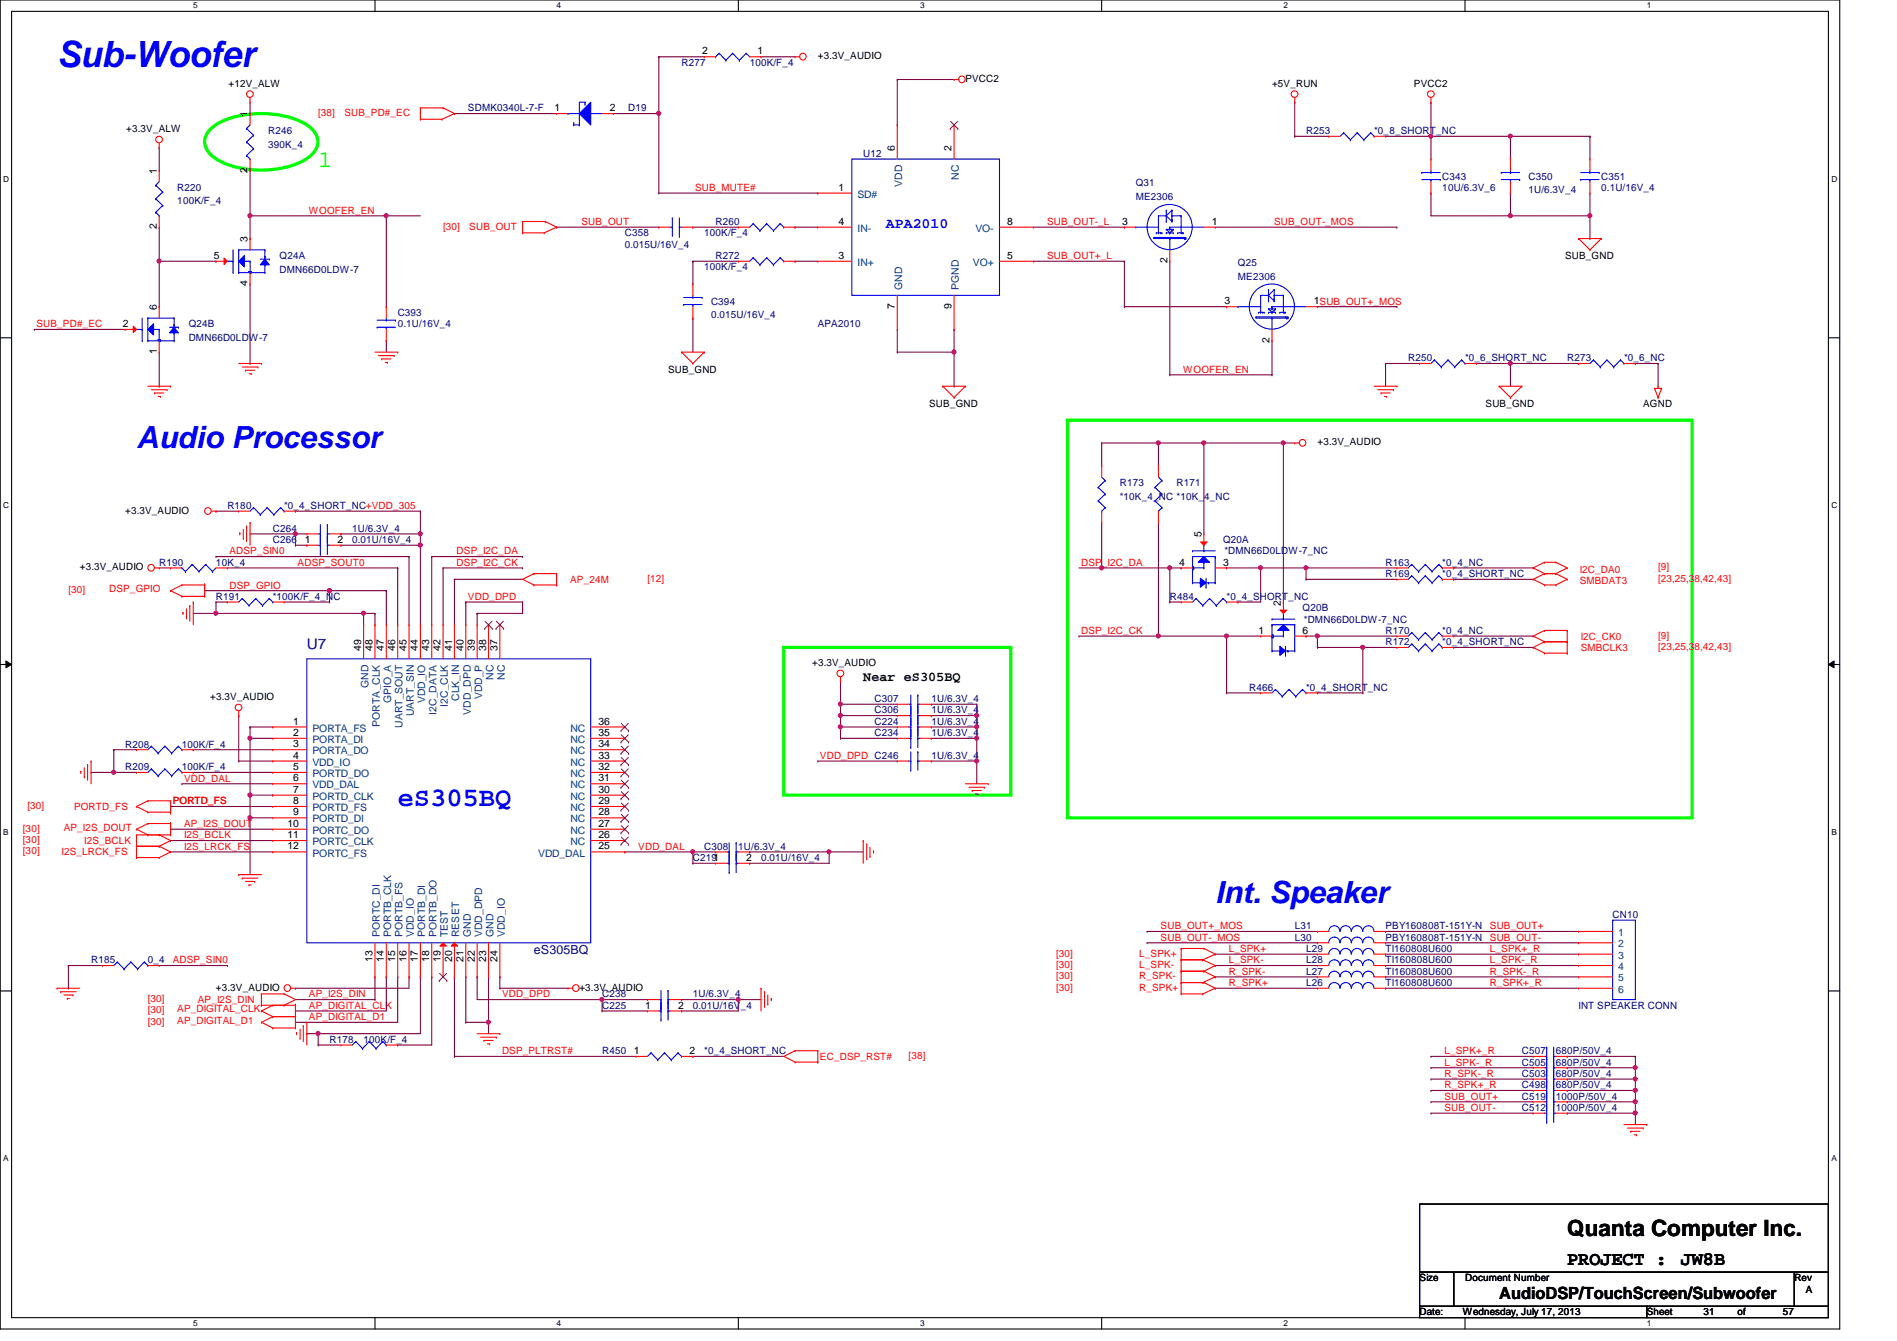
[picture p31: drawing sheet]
<svg xmlns="http://www.w3.org/2000/svg" width="297mm" height="210mm" viewBox="0 0 297 210" stroke-linecap="round" stroke-linejoin="round" font-family="sans-serif">
<defs><g id="words">
<text font-size="5.7" fill="#00f" x="8.9" y="10.5">Sub-Woofer</text>
<g font-size="4.8" fill="#00f">
<text x="21.4" y="70.2">Audio Processor</text>
<text x="190.3" y="141.3">Int. Speaker</text>
</g>
<text font-size="4.2" fill="#00f" x="62.3" y="126.2">eS305BQ</text>
<text font-size="3.7" fill="#0f0" x="49.8" y="26.1">1</text>
<text font-size="3.5" x="245.4" y="193.5">Quanta Computer Inc.</text>
<g font-size="3">
<text x="245.4" y="198.1">PROJECT :</text>
<text x="263.2" y="198.1">JW8B</text>
</g>
<text font-size="2.6" x="234.7" y="203.3">AudioDSP/TouchScreen/Subwoofer</text>
<text font-size="2.3" fill="#00f" x="138.7" y="35.6">APA2010</text>
<text font-size="2.3" fill="#000080" x="48" y="101.6">U7</text>
<text font-size="2.1" x="135.2" y="106.6">Near eS305BQ</text>
<text font-size="1.9" fill="#000080" x="83.6" y="149.4">eS305BQ</text>
<g font-size="1.6" fill="#000080">
<text x="106.7" y="10.3">R277</text>
<text x="117.4" y="10.3">100K/F_4</text>
<text x="73.3" y="17.4">SDMK0340L-7-F</text>
<text x="98.4" y="17.4">D19</text>
<text x="42" y="21">R246</text>
<text x="42" y="23.1">390K_4</text>
<text x="204.5" y="21">R253</text>
<text x="215.2" y="21">*0_8_SHORT_NC</text>
<text x="27.8" y="29.9">R220</text>
<text x="135.2" y="24.6">U12</text>
<text x="177.8" y="29.2">Q31</text>
<text x="225.8" y="28.1">C343</text>
<text x="225.8" y="29.9">10U/6.3V_6</text>
<text x="239.3" y="28.1">C350</text>
<text x="250.7" y="28.1">C351</text>
<text x="250.7" y="29.9">0.1U/16V_4</text>
<text x="27.8" y="32">100K/F_4</text>
<text x="112.1" y="35.2">R260</text>
<text x="177.8" y="31.3">ME2306</text>
<text x="239.3" y="30.2">1U/6.3V_4</text>
<text x="43.8" y="40.6">Q24A</text>
<text x="97.8" y="37">C358</text>
<text x="97.8" y="38.8">0.015U/16V_4</text>
<text x="110.3" y="37">100K/F_4</text>
<text x="112.1" y="40.6">R272</text>
<text x="193.8" y="41.6">Q25</text>
<text x="43.8" y="42.7">DMN66D0LDW-7</text>
<text x="110.3" y="42.3">100K/F_4</text>
<text x="111.3" y="47.7">C394</text>
<text x="193.8" y="43.8">ME2306</text>
<text x="29.5" y="51.2">Q24B</text>
<text x="29.5" y="53.3">DMN66D0LDW-7</text>
<text x="62.3" y="49.4">C393</text>
<text x="62.3" y="51.2">0.1U/16V_4</text>
<text x="111.3" y="49.8">0.015U/16V_4</text>
<text x="128.1" y="51.2">APA2010</text>
<text x="220.5" y="56.6">R250</text>
<text x="229.4" y="56.6">*0_6_SHORT_NC</text>
<text x="245.4" y="56.6">R273</text>
<text x="254.3" y="56.6">*0_6_NC</text>
<text x="175.3" y="76.1">R173</text>
<text x="184.2" y="76.1">R171</text>
<text x="35.6" y="79.7">R180</text>
<text x="42.7" y="83.2">C264</text>
<text x="44.5" y="79.7">*0_4_SHORT_NC+VDD_305</text>
<text x="55.2" y="83.2">1U/6.3V_4</text>
<text x="175.3" y="78.2">*10K_4_NC *10K_4_NC</text>
<text x="24.9" y="88.6">R190</text>
<text x="33.8" y="88.6">10K_4</text>
<text x="42.7" y="85">C266</text>
<text x="55.2" y="85">0.01U/16V_4</text>
<text x="191.5" y="85">Q20A</text>
<text x="191.7" y="86.8">*DMN66D0LDW-7_NC</text>
<text x="217" y="88.6">R163</text>
<text x="225.8" y="88.6">*0_4_NC</text>
<text x="33.8" y="93.9">R191</text>
<text x="42.7" y="93.9">*100K/F_4_NC</text>
<text x="183.2" y="93.9">R484</text>
<text x="192.1" y="93.9">*0_4_SHORT_NC</text>
<text x="204" y="95.7">Q20B</text>
<text x="217" y="90.3">R169</text>
<text x="225.8" y="90.3">*0_4_SHORT_NC</text>
<text x="204.2" y="97.5">*DMN66D0LDW-7_NC</text>
<text x="217" y="101">R172</text>
<text x="217" y="99.2">R170</text>
<text x="225.8" y="101">*0_4_SHORT_NC</text>
<text x="225.8" y="99.2">*0_4_NC</text>
<text x="136.9" y="109.9">C307</text>
<text x="136.9" y="113.5">C224</text>
<text x="136.9" y="111.7">C306</text>
<text x="145.8" y="109.9">1U/6.3V_4</text>
<text x="145.8" y="113.5">1U/6.3V_4</text>
<text x="145.8" y="111.7">1U/6.3V_4</text>
<text x="195.6" y="108.1">R466</text>
<text x="204.5" y="108.1">*0_4_SHORT_NC</text>
<text x="19.6" y="117">R208</text>
<text x="28.5" y="117">100K/F_4</text>
<text x="136.9" y="115.2">C234</text>
<text x="145.8" y="118.8">1U/6.3V_4</text>
<text x="145.8" y="115.2">1U/6.3V_4</text>
<text x="19.6" y="120.6">R209</text>
<text x="28.5" y="120.6">100K/F_4</text>
<text x="108.5" y="134.8">C2191</text>
<text x="110.3" y="133">C308</text>
<text x="115.6" y="133">1U/6.3V_4</text>
<text x="119.2" y="134.8">0.01U/16V_4</text>
<text x="252.5" y="143.7">CN10</text>
<text x="202.7" y="147.2">L30</text>
<text x="202.7" y="145.5">L31</text>
<text x="204.5" y="149">L29</text>
<text x="217" y="149">TI160808U600</text>
<text x="217" y="147.2">PBY160808T-151Y-N</text>
<text x="217" y="145.5">PBY160808T-151Y-N</text>
<text x="14.3" y="150.8">R185</text>
<text x="23.2" y="150.8">0_4</text>
<text x="204.5" y="152.6">L27</text>
<text x="204.5" y="154.3">L26</text>
<text x="204.5" y="150.8">L28</text>
<text x="217" y="152.6">TI160808U600</text>
<text x="217" y="154.3">TI160808U600</text>
<text x="217" y="150.8">TI160808U600</text>
<text x="94.3" y="157.9">C225</text>
<text x="94.3" y="156.1">C238</text>
<text x="108.5" y="157.9">0.01U/16V_4</text>
<text x="108.5" y="156.1">1U/6.3V_4</text>
<text x="247.2" y="157.9">INT SPEAKER CONN</text>
<text x="51.6" y="163.2">R178</text>
<text x="56.9" y="163.2">100K/F_4</text>
<text x="94.3" y="165">R450</text>
<text x="110.3" y="165">*0_4_SHORT_NC</text>
<text x="238.3" y="166.8">C505</text>
<text x="238.3" y="165">C507</text>
<text x="243.6" y="166.8">680P/50V_4</text>
<text x="243.6" y="165">680P/50V_4</text>
<text x="238.3" y="168.6">C503</text>
<text x="238.3" y="172.1">C519</text>
<text x="238.3" y="173.9">C512</text>
<text x="238.3" y="170.3">C498</text>
<text x="243.6" y="168.6">680P/50V_4</text>
<text x="243.6" y="172.1">1000P/50V_4</text>
<text x="243.6" y="173.9">1000P/50V_4</text>
<text x="243.6" y="170.3">680P/50V_4</text>
</g>
<g font-size="1.6">
<text x="109.9" y="8.5">2</text>
<text x="118.6" y="8.5">1</text>
<text x="128.1" y="9.3">+3.3V_AUDIO</text>
<text x="35.8" y="13.5">+12V_ALW</text>
<text x="86.8" y="17.4">1</text>
<text x="95.5" y="17.4">2</text>
<text x="151.2" y="12.8">PVCC2</text>
<text x="199.2" y="13.5">+5V_RUN</text>
<text x="221.4" y="13.5">PVCC2</text>
<text x="19.8" y="20.7">+3.3V_ALW</text>
<text x="38.8" y="18.3" transform="rotate(-90 38.8 18.3)">1</text>
<text x="140.1" y="23.7" transform="rotate(-90 140.1 23.7)">6</text>
<text x="149" y="23.7" transform="rotate(-90 149 23.7)">2</text>
<text x="24.6" y="27.2" transform="rotate(-90 24.6 27.2)">1</text>
<text x="38.8" y="27" transform="rotate(-90 38.8 27)">2</text>
<text x="131.3" y="29.8">1</text>
<text x="24.6" y="35.9" transform="rotate(-90 24.6 35.9)">2</text>
<text x="131.3" y="35.2">4</text>
<text x="157.7" y="35.2">8</text>
<text x="175.7" y="35.2">3</text>
<text x="189.7" y="35.2">1</text>
<text x="33.5" y="40.5">5</text>
<text x="38.8" y="37.9" transform="rotate(-90 38.8 37.9)">3</text>
<text x="131.3" y="40.5">3</text>
<text x="157.7" y="40.5">5</text>
<text x="182.8" y="41.2" transform="rotate(-90 182.8 41.2)">2</text>
<text x="245.1" y="40.6">SUB_GND</text>
<text x="38.8" y="44.8" transform="rotate(-90 38.8 44.8)">4</text>
<text x="191.7" y="47.6">3</text>
<text x="205.7" y="47.6">1SUB_OUT+_MOS</text>
<text x="19.3" y="51.2">2</text>
<text x="24.6" y="48.6" transform="rotate(-90 24.6 48.6)">6</text>
<text x="140.1" y="48.3" transform="rotate(-90 140.1 48.3)">7</text>
<text x="149" y="48.3" transform="rotate(-90 149 48.3)">9</text>
<text x="198.8" y="53.7" transform="rotate(-90 198.8 53.7)">2</text>
<text x="24.6" y="55.5" transform="rotate(-90 24.6 55.5)">1</text>
<text x="104.6" y="58.3">SUB_GND</text>
<text x="145.5" y="63.7">SUB_GND</text>
<text x="232.6" y="63.7">SUB_GND</text>
<text x="257.3" y="63.7">AGND</text>
<text x="206.3" y="69.7">+3.3V_AUDIO</text>
<text x="19.6" y="80.4">+3.3V_AUDIO</text>
<text x="12.5" y="89.3">+3.3V_AUDIO</text>
<text x="47.7" y="85">1</text>
<text x="52.8" y="85">2</text>
<text x="184.6" y="88.5">4</text>
<text x="188.1" y="84.1" transform="rotate(-90 188.1 84.1)">5</text>
<text x="191.5" y="88.5">3</text>
<text x="200.6" y="94.8" transform="rotate(-90 200.6 94.8)">2</text>
<text x="56.6" y="101.9" transform="rotate(-90 56.6 101.9)">49</text>
<text x="58.3" y="101.9" transform="rotate(-90 58.3 101.9)">48</text>
<text x="60.1" y="101.9" transform="rotate(-90 60.1 101.9)">47</text>
<text x="61.9" y="101.9" transform="rotate(-90 61.9 101.9)">46</text>
<text x="63.7" y="101.9" transform="rotate(-90 63.7 101.9)">45</text>
<text x="65.4" y="101.9" transform="rotate(-90 65.4 101.9)">44</text>
<text x="67.2" y="101.9" transform="rotate(-90 67.2 101.9)">43</text>
<text x="69" y="101.9" transform="rotate(-90 69 101.9)">42</text>
<text x="70.8" y="101.9" transform="rotate(-90 70.8 101.9)">41</text>
<text x="72.6" y="101.9" transform="rotate(-90 72.6 101.9)">40</text>
<text x="74.3" y="101.9" transform="rotate(-90 74.3 101.9)">39</text>
<text x="76.1" y="101.9" transform="rotate(-90 76.1 101.9)">38</text>
<text x="77.9" y="101.9" transform="rotate(-90 77.9 101.9)">37</text>
<text x="197.1" y="99.2">1</text>
<text x="204" y="99.2">6</text>
<text x="127.2" y="104.2">+3.3V_AUDIO</text>
<text x="32.9" y="109.6">+3.3V_AUDIO</text>
<text x="45.9" y="113.4">1</text>
<text x="93.7" y="113.4">36</text>
<text x="45.9" y="115.2">2</text>
<text x="45.9" y="117">3</text>
<text x="45.9" y="118.7">4</text>
<text x="93.7" y="115.2">35</text>
<text x="93.7" y="117">34</text>
<text x="93.7" y="118.7">33</text>
<text x="45.9" y="120.5">5</text>
<text x="45.9" y="122.3">6</text>
<text x="45.9" y="124.1">7</text>
<text x="45.9" y="125.9">8</text>
<text x="93.7" y="120.5">32</text>
<text x="93.7" y="122.3">31</text>
<text x="93.7" y="124.1">30</text>
<text x="93.7" y="125.9">29</text>
<text x="45" y="129.4">10</text>
<text x="45" y="131.2">11</text>
<text x="45.9" y="127.6">9</text>
<text x="93.7" y="127.6">28</text>
<text x="93.7" y="129.4">27</text>
<text x="93.7" y="131.2">26</text>
<text x="45" y="133">12</text>
<text x="93.7" y="133">25</text>
<text x="116.8" y="134.7">2</text>
<text x="33.8" y="155.1">+3.3V_AUDIO</text>
<text x="58.3" y="150.6" transform="rotate(-90 58.3 150.6)">13</text>
<text x="60.1" y="150.6" transform="rotate(-90 60.1 150.6)">14</text>
<text x="61.9" y="150.6" transform="rotate(-90 61.9 150.6)">15</text>
<text x="63.7" y="150.6" transform="rotate(-90 63.7 150.6)">16</text>
<text x="65.4" y="150.6" transform="rotate(-90 65.4 150.6)">17</text>
<text x="67.2" y="150.6" transform="rotate(-90 67.2 150.6)">18</text>
<text x="69" y="150.6" transform="rotate(-90 69 150.6)">19</text>
<text x="70.8" y="150.6" transform="rotate(-90 70.8 150.6)">20</text>
<text x="72.6" y="150.6" transform="rotate(-90 72.6 150.6)">21</text>
<text x="74.3" y="150.6" transform="rotate(-90 74.3 150.6)">22</text>
<text x="76.1" y="150.6" transform="rotate(-90 76.1 150.6)">23</text>
<text x="77.9" y="150.6" transform="rotate(-90 77.9 150.6)">24</text>
<text x="90.7" y="155.1">+3.3V_AUDIO</text>
<text x="101" y="157.9">1</text>
<text x="106.2" y="157.9">2</text>
<text x="99.3" y="165">1</text>
<text x="107.9" y="165">2</text>
<text x="222.3" y="200.6">Size</text>
<text x="229.4" y="200.6">Document Number</text>
<text x="281" y="200.6">Rev</text>
<text x="282.7" y="202.4">A</text>
<text x="222.3" y="205.9">Date:</text>
<text x="229.1" y="205.9">Wednesday, July 17, 2013</text>
<text x="257.8" y="205.9">Sheet</text>
<text x="266.7" y="205.9">31</text>
<text x="272.1" y="205.9">of</text>
<text x="279.2" y="205.9">57</text>
</g>
<g font-size="1.6" fill="#f00">
<text x="49.8" y="18.2">[38]</text>
<text x="53.9" y="18.2">SUB_PD#_EC</text>
<text x="108.8" y="29.9">SUB_MUTE#</text>
<text x="48.4" y="33.4">WOOFER_EN</text>
<text x="69.4" y="35.9">[30]</text>
<text x="73.5" y="35.9">SUB_OUT</text>
<text x="91.1" y="35.2">SUB_OUT</text>
<text x="164" y="35.2">SUB_OUT-_L</text>
<text x="199.5" y="35.2">SUB_OUT-_MOS</text>
<text x="164" y="40.6">SUB_OUT+_L</text>
<text x="5.7" y="51.2">SUB_PD#_EC</text>
<text x="185.3" y="58.3">WOOFER_EN</text>
<text x="35.9" y="86.8">ADSP_SIN0</text>
<text x="46.6" y="88.6">ADSP_SOUT0</text>
<text x="71.5" y="86.8">DSP_I2C_DA</text>
<text x="71.5" y="88.6">DSP_I2C_CK</text>
<text x="169.3" y="88.6">DSP_I2C_DA</text>
<text x="247.4" y="89.6">I2C_DA0</text>
<text x="259.6" y="89.3">[9]</text>
<text x="10.7" y="92.8">[30]</text>
<text x="17.1" y="92.7">DSP_GPIO</text>
<text x="35.9" y="92.1">DSP_GPIO</text>
<text x="73.3" y="93.9">VDD_DPD</text>
<text x="89.3" y="91.2">AP_24M</text>
<text x="101.4" y="91.1">[12]</text>
<text x="247.4" y="91.4">SMBDAT3</text>
<text x="259.6" y="91.1">[23,25,38,42,43]</text>
<text x="169.3" y="99.2">DSP_I2C_CK</text>
<text x="247.5" y="101.9">SMBCLK3</text>
<text x="247.5" y="100.1">I2C_CK0</text>
<text x="259.6" y="101.7">[23,25,38,42,43]</text>
<text x="259.6" y="99.9">[9]</text>
<text x="128.4" y="118.8">VDD_DPD C246</text>
<text x="27" y="125.9">PORTD_FS</text>
<text x="28.8" y="122.3">VDD_DAL</text>
<text x="3.6" y="132">[30]</text>
<text x="3.6" y="130.2">[30]</text>
<text x="4.3" y="126.6">[30]</text>
<text x="10" y="130">AP_I2S_DOUT</text>
<text x="11.6" y="126.8">PORTD_FS</text>
<text x="28.8" y="131.2">I2S_BCLK</text>
<text x="28.8" y="129.5">AP_I2S_DOUT</text>
<text x="3.6" y="133.7">[30]</text>
<text x="9.6" y="133.9">I2S_LRCK_FS</text>
<text x="13.2" y="132.1">I2S_BCLK</text>
<text x="28.8" y="133">I2S_LRCK_FS</text>
<text x="99.9" y="133">VDD_DAL</text>
<text x="165.4" y="149.7">[30]</text>
<text x="178.4" y="149.7">L_SPK+</text>
<text x="181.7" y="147.2">SUB_OUT-_MOS</text>
<text x="181.7" y="145.5">SUB_OUT+_MOS</text>
<text x="192.4" y="149">L_SPK+</text>
<text x="233.3" y="149">L_SPK+_R</text>
<text x="233.3" y="147.2">SUB_OUT-</text>
<text x="233.3" y="145.5">SUB_OUT+</text>
<text x="27" y="150.8">ADSP_SIN0</text>
<text x="165.4" y="151.5">[30]</text>
<text x="165.4" y="153.3">[30]</text>
<text x="165.4" y="155.1">[30]</text>
<text x="178.4" y="151.5">L_SPK-</text>
<text x="178.4" y="153.3">R_SPK-</text>
<text x="178.4" y="155.1">R_SPK+</text>
<text x="192.4" y="152.6">R_SPK-</text>
<text x="192.4" y="150.8">L_SPK-</text>
<text x="192.4" y="154.3">R_SPK+</text>
<text x="233.3" y="152.6">R_SPK-_R</text>
<text x="233.3" y="150.8">L_SPK-_R</text>
<text x="233.3" y="154.3">R_SPK+_R</text>
<text x="23.2" y="158.6">[30]</text>
<text x="23.2" y="160.4">[30]</text>
<text x="23.2" y="156.8">[30]</text>
<text x="27.8" y="158.5">AP_DIGITAL_CLK</text>
<text x="27.8" y="160.2">AP_DIGITAL_D1</text>
<text x="31" y="157">AP_I2S_DIN</text>
<text x="48.4" y="156.1">AP_I2S_DIN</text>
<text x="48.4" y="157.9">AP_DIGITAL_CLK</text>
<text x="48.4" y="159.7">AP_DIGITAL_D1</text>
<text x="78.6" y="156.1">VDD_DPD</text>
<text x="78.6" y="165">DSP_PLTRST#</text>
<text x="128.4" y="165.9">EC_DSP_RST#</text>
<text x="142.3" y="165.7">[38]</text>
<text x="226.2" y="165">L_SPK+_R</text>
<text x="226.2" y="166.8">L_SPK-_R</text>
<text x="226.2" y="173.9">SUB_OUT-</text>
<text x="226.2" y="172.1">SUB_OUT+</text>
<text x="226.2" y="168.6">R_SPK-_R</text>
<text x="226.2" y="170.3">R_SPK+_R</text>
</g>
<g font-size="1.6" fill="#004080">
<text x="141.3" y="29.3" transform="rotate(-90 141.3 29.3)">VDD</text>
<text x="150.2" y="28.2" transform="rotate(-90 150.2 28.2)">NC</text>
<text x="134.3" y="30.9">SD#</text>
<text x="134.3" y="36.3">IN-</text>
<text x="134.3" y="41.6">IN+</text>
<text x="152.4" y="41.6">VO+</text>
<text x="152.7" y="36.3">VO-</text>
<text x="141.3" y="45.3" transform="rotate(-90 141.3 45.3)">GND</text>
<text x="150.2" y="45.3" transform="rotate(-90 150.2 45.3)">PGND</text>
<text x="57.7" y="107.7" transform="rotate(-90 57.7 107.7)">GND</text>
<text x="77.3" y="106.4" transform="rotate(-90 77.3 106.4)">NC</text>
<text x="79" y="106.4" transform="rotate(-90 79 106.4)">NC</text>
<text x="59.5" y="113.7" transform="rotate(-90 59.5 113.7)">PORTA_CLK</text>
<text x="61.3" y="110.1" transform="rotate(-90 61.3 110.1)">GPIO_A</text>
<text x="63" y="114" transform="rotate(-90 63 114)">UART_SOUT</text>
<text x="64.8" y="112.1" transform="rotate(-90 64.8 112.1)">UART_SIN</text>
<text x="66.6" y="110.1" transform="rotate(-90 66.6 110.1)">VDD_IO</text>
<text x="68.4" y="111.8" transform="rotate(-90 68.4 111.8)">I2C_DATA</text>
<text x="70.1" y="110.6" transform="rotate(-90 70.1 110.6)">I2C_CLK</text>
<text x="71.9" y="109.7" transform="rotate(-90 71.9 109.7)">CLK_IN</text>
<text x="73.7" y="111.8" transform="rotate(-90 73.7 111.8)">VDD_DPD</text>
<text x="75.5" y="109.5" transform="rotate(-90 75.5 109.5)">VDD_P</text>
<text x="48.9" y="114.5">PORTA_FS</text>
<text x="48.9" y="116.3">PORTA_DI</text>
<text x="48.9" y="118.1">PORTA_DO</text>
<text x="48.9" y="119.8">VDD_IO</text>
<text x="89.3" y="116.3">NC</text>
<text x="89.3" y="118.1">NC</text>
<text x="89.3" y="119.8">NC</text>
<text x="89.3" y="114.5">NC</text>
<text x="48.9" y="121.6">PORTD_DO</text>
<text x="48.9" y="123.4">VDD_DAL</text>
<text x="48.9" y="125.2">PORTD_CLK</text>
<text x="89.3" y="121.6">NC</text>
<text x="89.3" y="123.4">NC</text>
<text x="89.3" y="125.2">NC</text>
<text x="48.9" y="127">PORTD_FS</text>
<text x="48.9" y="128.7">PORTD_DI</text>
<text x="48.9" y="130.5">PORTC_DO</text>
<text x="89.3" y="127">NC</text>
<text x="89.3" y="128.7">NC</text>
<text x="89.3" y="130.5">NC</text>
<text x="48.9" y="132.3">PORTC_CLK</text>
<text x="48.9" y="134.1">PORTC_FS</text>
<text x="84.3" y="134.1">VDD_DAL</text>
<text x="89.3" y="132.3">NC</text>
<text x="59.5" y="146.7" transform="rotate(-90 59.5 146.7)">PORTC_DI</text>
<text x="61.3" y="146.7" transform="rotate(-90 61.3 146.7)">PORTB_CLK</text>
<text x="63" y="146.7" transform="rotate(-90 63 146.7)">PORTB_FS</text>
<text x="64.8" y="146.7" transform="rotate(-90 64.8 146.7)">VDD_IO</text>
<text x="66.6" y="146.7" transform="rotate(-90 66.6 146.7)">PORTB_DI</text>
<text x="68.4" y="146.7" transform="rotate(-90 68.4 146.7)">PORTB_DO</text>
<text x="70.1" y="146.7" transform="rotate(-90 70.1 146.7)">TEST</text>
<text x="71.9" y="146.7" transform="rotate(-90 71.9 146.7)">RESET</text>
<text x="73.7" y="146.7" transform="rotate(-90 73.7 146.7)">GND</text>
<text x="75.5" y="146.7" transform="rotate(-90 75.5 146.7)">VDD_DPD</text>
<text x="77.3" y="146.7" transform="rotate(-90 77.3 146.7)">GND</text>
<text x="79" y="146.7" transform="rotate(-90 79 146.7)">VDD_IO</text>
<text x="253.4" y="146.5">1</text>
<text x="253.4" y="148.3">2</text>
<text x="253.4" y="150.1">3</text>
<text x="253.4" y="151.8">4</text>
<text x="253.4" y="153.6">5</text>
<text x="253.4" y="155.4">6</text>
</g>
<g font-size="1.3">
<text x="30.3" y="1.3">5</text>
<text x="87.2" y="1.3">4</text>
<text x="144.1" y="1.3">3</text>
<text x="201" y="1.3">2</text>
<text x="257.8" y="1.3">1</text>
<text x=".5" y="28.4">D</text>
<text x="286.8" y="28.4">D</text>
<text x=".5" y="79.5">C</text>
<text x="286.8" y="79.5">C</text>
<text x=".5" y="130.7">B</text>
<text x="286.8" y="130.7">B</text>
<text x=".5" y="181.8">A</text>
<text x="286.8" y="181.8">A</text>
<text x="30.3" y="207.6">5</text>
<text x="87.2" y="207.6">4</text>
<text x="144.1" y="207.6">3</text>
<text x="201" y="207.6">2</text>
<text x="257.8" y="207.6">1</text>
</g>
</g></defs>
<path d="M0 0h288.1v208h-288.1zM1.8 1.8h284.5v204.4h-284.5z" fill="none" stroke="#000" stroke-width=".17"/>
<g fill="#fff">
<path d="M30.3 .2h.6v1.4h-.6z"/>
<path d="M30.3 206.4h.6v1.4h-.6z"/>
</g>
<path d="M58.7 0v1.8M58.7 206.2v1.8" fill="none" stroke="#000" stroke-width=".17"/>
<g fill="#fff">
<path d="M87.2 .2h.6v1.4h-.6z"/>
<path d="M87.2 206.4h.6v1.4h-.6z"/>
</g>
<path d="M115.6 0v1.8M115.6 206.2v1.8" fill="none" stroke="#000" stroke-width=".17"/>
<g fill="#fff">
<path d="M144.1 .2h.6v1.4h-.6z"/>
<path d="M144.1 206.4h.6v1.4h-.6z"/>
</g>
<path d="M172.5 0v1.8M172.5 206.2v1.8" fill="none" stroke="#000" stroke-width=".17"/>
<g fill="#fff">
<path d="M201 .2h.6v1.4h-.6z"/>
<path d="M201 206.4h.6v1.4h-.6z"/>
</g>
<path d="M229.4 0v1.8M229.4 206.2v1.8" fill="none" stroke="#000" stroke-width=".17"/>
<g fill="#fff">
<path d="M257.8 .2h.7v1.4h-.7z"/>
<path d="M257.8 206.4h.7v1.4h-.7z"/>
<path d="M.5 27.3h.9v1.4h-.9z"/>
<path d="M286.8 27.3h.9v1.4h-.9z"/>
<path d="M.5 78.4h.9v1.4h-.9z"/>
<path d="M286.8 78.4h.9v1.4h-.9z"/>
</g>
<path d="M0 52.9h1.8M286.3 52.9h1.8" fill="none" stroke="#000" stroke-width=".17"/>
<g fill="#fff">
<path d="M.5 129.5h.8v1.4h-.8z"/>
<path d="M286.8 129.5h.8v1.4h-.8z"/>
</g>
<path d="M0 104h1.8M286.3 104h1.8" fill="none" stroke="#000" stroke-width=".17"/>
<path d="M.9 103.5l.9 .5-.9 .5zM286.3 104l.9-.5v1z" fill="#000"/>
<path d="M.9 103.5l.9 .5-.9 .5zM286.3 104l.9-.5v1z" fill="none" stroke="#000" stroke-width=".16"/>
<g fill="#fff">
<path d="M.5 180.6h.8v1.4h-.8z"/>
<path d="M286.8 180.6h.8v1.4h-.8z"/>
</g>
<path d="M0 155.1h1.8M286.3 155.1h1.8" fill="none" stroke="#000" stroke-width=".17"/>
<path d="M32.9 20.3a10.2 10.2 0 0 1 6.7-2.5 13.7 13.7 0 0 1 8.7 2 2.75 2.75 0 0 1 0 4.8 13.9 13.9 0 0 1-10 1.8 9.5 9.5 0 0 1-5.4-2.3 2.55 2.55 0 0 1 0-3.8zM167.2 65.8h97.8v62.2h-97.8zM122.7 101.3h35.6v23.2h-35.6z" fill="none" stroke="#0f0" stroke-width=".51"/>
<g fill="none" stroke="#800040" stroke-width=".17">
<path d="M202.7 16h.1M202.7 16v5.3M224.1 16h.1M224.1 16v5.3M202.7 21.3h.1M202.7 21.3h5.4M217 21.3h19.5M224.1 21.3h.1M224.1 33.8h12.4M236.5 21.3h.1M236.5 33.8h.1M35.6 88.9h26.7"/>
<path d="M53.4 83.6h.1M62.3 88.9h.1M65.8 80h.1M65.8 80v3.6h-12.4M67.6 87.1h.1M67.6 87.1v10.7"/>
</g>
<circle cx="65.8" cy="83.5" r=".32" fill="#f0f"/>
<circle cx="65.8" cy="83.5" r=".32" fill="none" stroke="#f0f" stroke-width=".17"/>
<path d="M65.8 85.3h.1M65.8 85.3v12.5" fill="none" stroke="#800040" stroke-width=".17"/>
<circle cx="65.8" cy="85.3" r=".32" fill="#f0f"/>
<circle cx="65.8" cy="85.3" r=".32" fill="none" stroke="#f0f" stroke-width=".17"/>
<g fill="none" stroke="#800040" stroke-width=".17">
<path d="M71.2 90.7h.1M71.2 90.7h10.6M71.2 90.7v7.1M72.9 94.2h.1M72.9 94.2v3.6M17.8 120.9h.1M17.8 120.9h3.6M26.7 131.6h.1M26.7 133.3h.1M26.7 131.6h16M26.7 133.3h16M58.7 152.9h.1"/>
<path d="M58.7 152.9v3.6"/>
</g>
<circle cx="17.8" cy="120.9" r=".32" fill="#f0f"/>
<circle cx="17.8" cy="120.9" r=".32" fill="none" stroke="#f0f" stroke-width=".17"/>
<g fill="none" stroke="#800040" stroke-width=".17">
<path d="M33.8 80h.1M33.8 80h3.6M69.4 88.9h.1M69.4 88.9v8.9M17.8 117.3h.1M17.8 117.3v3.6M39.2 113.8h.1M39.2 113.8h3.5M39.2 113.8v1.8M108.5 133.3h.1M108.5 133.3h3.6M117.4 135.1h.1"/>
<path d="M117.4 133.3h.1M117.4 133.3h17.8M129.8 133.3h.1M129.8 133.3v1.8h-12.4M65.8 152.9h.1M65.8 152.9v8.9h-16M78.3 152.9h.1M78.3 152.9v1.8M49.8 161.8h.1"/>
</g>
<circle cx="129.8" cy="133.3" r=".32" fill="#f0f"/>
<circle cx="129.8" cy="133.3" r=".32" fill="none" stroke="#f0f" stroke-width=".17"/>
<g fill="none" stroke="#800040" stroke-width=".17">
<path d="M74.7 96h.1M74.7 96h7.1M74.7 96v1.8M39.2 115.6v8.9M14.3 120.9h.1M14.3 120.9h3.5M39.2 124.5h.1M46.3 154.7h.1M64 152.9h.1M64 152.9v1.8h-17.7M71.2 152.9h.1M71.2 152.9v12.5"/>
<path d="M78.3 154.7h.1M78.3 154.7h10.6"/>
</g>
<circle cx="39.1" cy="115.5" r=".32" fill="#f0f"/>
<circle cx="39.1" cy="115.5" r=".32" fill="none" stroke="#f0f" stroke-width=".17"/>
<circle cx="39.1" cy="124.4" r=".32" fill="#f0f"/>
<circle cx="39.1" cy="124.4" r=".32" fill="none" stroke="#f0f" stroke-width=".17"/>
<path d="M39.2 115.6h.1M39.2 115.6h3.5M97.8 133.3h.1M97.8 133.3h10.7" fill="none" stroke="#800040" stroke-width=".17"/>
<circle cx="108.5" cy="133.3" r=".32" fill="#f0f"/>
<circle cx="108.5" cy="133.3" r=".32" fill="none" stroke="#f0f" stroke-width=".17"/>
<path d="M46.3 80h.1M46.3 80h19.5M108.5 133.3h.1M108.5 135.1h.1M108.5 133.3v1.8M108.5 135.1h3.6M48 161.8h.1M48 161.8h1.8M49.8 161.8h.1M49.8 161.8v1.8M71.2 165.4h.1M71.2 165.4h28.4" fill="none" stroke="#800040" stroke-width=".17"/>
<circle cx="49.8" cy="161.8" r=".32" fill="#f0f"/>
<circle cx="49.8" cy="161.8" r=".32" fill="none" stroke="#f0f" stroke-width=".17"/>
<g fill="none" stroke="#800040" stroke-width=".17">
<path d="M53.4 85.3h.1M65.8 83.6h.1M65.8 83.6v1.7h-12.4M30.3 117.3h.1M30.3 117.3h12.4M26.7 129.8h.1M26.7 129.8h16M28.5 122.7h.1M28.5 122.7h14.2M30.3 120.9h.1M30.3 120.9h12.4M39.2 128h.1"/>
<path d="M39.2 128v8.9M46.3 156.5h12.4M58.7 156.5h.1M74.7 152.9h.1M74.7 152.9v3.6M49.8 163.6h.1M49.8 163.6h3.6M76.5 160h.1M76.5 160v1.8"/>
</g>
<circle cx="39.1" cy="128" r=".32" fill="#f0f"/>
<circle cx="39.1" cy="128" r=".32" fill="none" stroke="#f0f" stroke-width=".17"/>
<path d="M56.9 96h.1M56.9 96v1.8M39.2 128h.1M39.2 128h3.5M76.5 152.9h.1M76.5 152.9v7.1h-3.6M72.9 160h.1" fill="none" stroke="#800040" stroke-width=".17"/>
<circle cx="76.5" cy="160" r=".32" fill="#f0f"/>
<circle cx="76.5" cy="160" r=".32" fill="none" stroke="#f0f" stroke-width=".17"/>
<path d="M72.9 152.9h.1M72.9 152.9v7.1M74.7 156.5h19.6M94.3 156.5h.1" fill="none" stroke="#800040" stroke-width=".17"/>
<circle cx="94.2" cy="156.4" r=".32" fill="#f0f"/>
<circle cx="94.2" cy="156.4" r=".32" fill="none" stroke="#f0f" stroke-width=".17"/>
<g fill="none" stroke="#800040" stroke-width=".17">
<path d="M32 92.5h19.6M51.6 92.5h.1M60.5 92.5h.1M60.5 92.5v5.3M72.9 94.2h.1M72.9 94.2h8.9M81.8 94.2h.1M81.8 94.2v1.8M17.8 117.3h.1M17.8 117.3h3.6M37.4 112h.1M37.4 119.1h.1"/>
<path d="M37.4 112v7.1M37.4 119.1h5.3M67.6 152.9h.1M67.6 152.9v10.7"/>
</g>
<circle cx="51.6" cy="92.4" r=".32" fill="#f0f"/>
<circle cx="51.6" cy="92.4" r=".32" fill="none" stroke="#f0f" stroke-width=".17"/>
<g fill="none" stroke="#800040" stroke-width=".17">
<path d="M224.1 21.3h.1M224.1 21.3v3.6M33.8 87.1h.1M33.8 87.1h30.2M62.3 88.9h.1M62.3 88.9v8.9M64 87.1h.1M64 87.1v10.7M67.6 87.1h14.2M69.4 88.9h12.4M81.8 87.1h.1M81.8 88.9h.1"/>
<path d="M227.6 101.3h12.5M240.1 101.3h.1M26.7 126.2h.1M26.7 126.2h16M39.2 128h.1M42.7 124.5h.1M42.7 124.5h-3.5v3.5M46.3 158.2h.1M60.5 152.9h.1M60.5 152.9v5.3h-14.2M62.3 152.9h.1M62.3 152.9v7.1h-16"/>
<path d="M46.3 160h.1M62.3 163.6h.1M62.3 163.6h5.3"/>
</g>
<circle cx="224" cy="21.3" r=".32" fill="#f0f"/>
<circle cx="224" cy="21.3" r=".32" fill="none" stroke="#f0f" stroke-width=".17"/>
<path d="M236.5 21.3h.1M236.5 21.3v3.6" fill="none" stroke="#800040" stroke-width=".17"/>
<circle cx="236.5" cy="21.3" r=".32" fill="#f0f"/>
<circle cx="236.5" cy="21.3" r=".32" fill="none" stroke="#f0f" stroke-width=".17"/>
<path d="M236.5 33.8h.1M236.5 21.3h12.5M236.5 30.2v3.6M236.5 33.8h12.5M249 21.3h.1M249 33.8h.1M249 37.3h.1M249 21.3v3.6M249 30.2v7.1" fill="none" stroke="#800040" stroke-width=".17"/>
<circle cx="236.5" cy="33.8" r=".32" fill="#f0f"/>
<circle cx="236.5" cy="33.8" r=".32" fill="none" stroke="#f0f" stroke-width=".17"/>
<circle cx="248.9" cy="33.8" r=".32" fill="#f0f"/>
<circle cx="248.9" cy="33.8" r=".32" fill="none" stroke="#f0f" stroke-width=".17"/>
<g fill="none" stroke="#800040" stroke-width=".17">
<path d="M224.1 30.2h.1M224.1 30.2v3.6M24.9 88.9h1.8M26.7 88.9h.1M30.3 96h26.6M33.8 94.2h.1M33.8 96h.1M33.8 94.2h1.8M33.8 94.2v1.8M44.5 94.2h7.1M51.6 94.2h.1M51.6 92.5h.1"/>
<path d="M51.6 92.5v1.7M51.6 92.5h8.9M56.9 96h.1M60.5 92.5h.1M10.7 151.1h.1M10.7 154.7h.1M10.7 151.1h5.3M10.7 151.1v3.6M24.9 151.1h10.7M35.6 151.1h.1"/>
</g>
<circle cx="33.8" cy="96" r=".32" fill="#f0f"/>
<circle cx="33.8" cy="96" r=".32" fill="none" stroke="#f0f" stroke-width=".17"/>
<circle cx="56.9" cy="96" r=".32" fill="#f0f"/>
<circle cx="56.9" cy="96" r=".32" fill="none" stroke="#f0f" stroke-width=".17"/>
<path d="M204.5 99.6h.1M204.5 99.6h1.8M227.6 88.9h.1M227.6 90.7h.1M227.6 88.9h12.5M227.6 99.6h12.5M227.6 90.7h12.5M240.1 99.6h.1" fill="none" stroke="#800040" stroke-width=".17"/>
<circle cx="206.3" cy="99.5" r=".32" fill="#f0f"/>
<circle cx="206.3" cy="99.5" r=".32" fill="none" stroke="#f0f" stroke-width=".17"/>
<g fill="none" stroke="#800040" stroke-width=".17">
<path d="M217 56.9h.1M217 56.9h5.3M217 56.9v3.6M231.2 56.9h5.3M236.5 56.9h.1M236.5 56.9v3.6M206.3 99.6h.1M206.3 99.6v1.7M206.3 99.6h12.4M213.4 101.3h.1M213.4 101.3h5.3M245.4 172.5h.1"/>
<path d="M245.4 172.5h10.7M256.1 174.2h.1M256.1 174.2v1.8"/>
</g>
<circle cx="256" cy="174.2" r=".32" fill="#f0f"/>
<circle cx="256" cy="174.2" r=".32" fill="none" stroke="#f0f" stroke-width=".17"/>
<g fill="none" stroke="#800040" stroke-width=".17">
<path d="M224.1 174.2h.1M224.1 172.5h.1M224.1 174.2h16M224.1 172.5h16M245.4 165.4h.1M245.4 174.2h.1M245.4 167.1h.1M245.4 168.9h.1M245.4 165.4h10.7M245.4 174.2h10.7M245.4 168.9h10.7M256.1 165.4h.1"/>
<path d="M256.1 168.9h.1M256.1 165.4v1.7h-10.7M256.1 168.9v1.8"/>
</g>
<circle cx="256" cy="170.7" r=".32" fill="#f0f"/>
<circle cx="256" cy="170.7" r=".32" fill="none" stroke="#f0f" stroke-width=".17"/>
<g fill="none" stroke="#800040" stroke-width=".17">
<path d="M217 152.9h.1M217 149.4h.1M217 151.1h.1M217 152.9h30.2M217 149.4h30.2M217 151.1h30.2M224.1 168.9h.1M224.1 165.4h.1M224.1 167.1h.1M224.1 170.7h.1M224.1 170.7h16M224.1 168.9h16"/>
<path d="M224.1 165.4h16M224.1 167.1h16M245.4 170.7h.1M245.4 170.7h10.7M256.1 170.7h.1M256.1 172.5h.1M256.1 170.7v3.5"/>
</g>
<circle cx="256" cy="172.4" r=".32" fill="#f0f"/>
<circle cx="256" cy="172.4" r=".32" fill="none" stroke="#f0f" stroke-width=".17"/>
<path d="M256.1 167.1h.1M256.1 167.1v1.8" fill="none" stroke="#800040" stroke-width=".17"/>
<circle cx="256" cy="168.9" r=".32" fill="#f0f"/>
<circle cx="256" cy="168.9" r=".32" fill="none" stroke="#f0f" stroke-width=".17"/>
<circle cx="256" cy="167.1" r=".32" fill="#f0f"/>
<circle cx="256" cy="167.1" r=".32" fill="none" stroke="#f0f" stroke-width=".17"/>
<g fill="none" stroke="#800040" stroke-width=".17">
<path d="M131.6 106.7h.1M131.6 110.2h.1M131.6 106.7v3.5M131.6 110.2h8.9M179.6 147.6h.1M179.6 145.8h.1M179.6 147.6h26.7M179.6 145.8h26.7M190.3 152.9h.1M190.3 151.1h.1M190.3 149.4h.1M190.3 154.7h.1"/>
<path d="M190.3 152.9h16M190.3 151.1h16M190.3 149.4h16M190.3 154.7h16M217 147.6h.1M217 145.8h.1M217 154.7h.1M217 147.6h30.2M217 145.8h30.2M217 154.7h30.2"/>
</g>
<circle cx="131.6" cy="110.2" r=".32" fill="#f0f"/>
<circle cx="131.6" cy="110.2" r=".32" fill="none" stroke="#f0f" stroke-width=".17"/>
<path d="M131.6 112h.1M131.6 112h8.9" fill="none" stroke="#800040" stroke-width=".17"/>
<circle cx="131.6" cy="112" r=".32" fill="#f0f"/>
<circle cx="131.6" cy="112" r=".32" fill="none" stroke="#f0f" stroke-width=".17"/>
<path d="M131.6 110.2h.1M131.6 113.8h.1M131.6 110.2v1.8M131.6 113.8h8.9" fill="none" stroke="#800040" stroke-width=".17"/>
<circle cx="131.6" cy="113.8" r=".32" fill="#f0f"/>
<circle cx="131.6" cy="113.8" r=".32" fill="none" stroke="#f0f" stroke-width=".17"/>
<path d="M131.6 112h.1M131.6 115.6h.1M131.6 113.8h.1M131.6 112v3.6M131.6 115.6h8.9M145.8 110.2h.1M145.8 112h.1M145.8 110.2h7.1M145.8 112h7.1M152.9 110.2h.1M152.9 112h.1M152.9 110.2v3.6" fill="none" stroke="#800040" stroke-width=".17"/>
<circle cx="152.9" cy="112" r=".32" fill="#f0f"/>
<circle cx="152.9" cy="112" r=".32" fill="none" stroke="#f0f" stroke-width=".17"/>
<path d="M145.8 113.8h.1M145.8 113.8h7.1M152.9 113.8h.1M152.9 113.8v1.8" fill="none" stroke="#800040" stroke-width=".17"/>
<circle cx="152.9" cy="113.8" r=".32" fill="#f0f"/>
<circle cx="152.9" cy="113.8" r=".32" fill="none" stroke="#f0f" stroke-width=".17"/>
<path d="M145.8 115.6h.1M145.8 115.6h7.1" fill="none" stroke="#800040" stroke-width=".17"/>
<circle cx="152.9" cy="115.5" r=".32" fill="#f0f"/>
<circle cx="152.9" cy="115.5" r=".32" fill="none" stroke="#f0f" stroke-width=".17"/>
<path d="M152.9 115.6h.1M152.9 119.1h.1M152.9 115.6v7.1" fill="none" stroke="#800040" stroke-width=".17"/>
<circle cx="152.9" cy="119.1" r=".32" fill="#f0f"/>
<circle cx="152.9" cy="119.1" r=".32" fill="none" stroke="#f0f" stroke-width=".17"/>
<path d="M197.4 88.9h.1M197.4 88.9h7.1M128.1 119.1h.1M128.1 119.1h12.4M145.8 119.1h.1M145.8 119.1h7.1" fill="none" stroke="#800040" stroke-width=".17"/>
<circle cx="204.5" cy="88.9" r=".32" fill="#f0f"/>
<circle cx="204.5" cy="88.9" r=".32" fill="none" stroke="#f0f" stroke-width=".17"/>
<circle cx="197.4" cy="88.9" r=".32" fill="#f0f"/>
<circle cx="197.4" cy="88.9" r=".32" fill="none" stroke="#f0f" stroke-width=".17"/>
<g fill="none" stroke="#800040" stroke-width=".17">
<path d="M172.5 69.3h8.9M181.4 69.3h.1M56.9 96h1.8M58.7 96h.1M58.7 97.8h.1M58.7 96v1.8M168.9 99.6h.1M168.9 88.9h3.6M168.9 99.6h12.5M172.5 88.9h.1M172.5 81.8v7.1M204.5 88.9h.1"/>
<path d="M204.5 90.7h.1M204.5 88.9v1.8M204.5 90.7h14.2M204.5 88.9h14.2"/>
</g>
<circle cx="172.5" cy="88.9" r=".32" fill="#f0f"/>
<circle cx="172.5" cy="88.9" r=".32" fill="none" stroke="#f0f" stroke-width=".17"/>
<path d="M172.5 88.9h10.7M183.2 88.9h.1" fill="none" stroke="#800040" stroke-width=".17"/>
<circle cx="183.1" cy="88.9" r=".32" fill="#f0f"/>
<circle cx="183.1" cy="88.9" r=".32" fill="none" stroke="#f0f" stroke-width=".17"/>
<path d="M181.4 99.6h.1M181.4 81.8v17.8" fill="none" stroke="#800040" stroke-width=".17"/>
<circle cx="181.4" cy="99.5" r=".32" fill="#f0f"/>
<circle cx="181.4" cy="99.5" r=".32" fill="none" stroke="#f0f" stroke-width=".17"/>
<path d="M172.5 69.3h.1M172.5 69.3v3.6M181.4 69.3h.1M181.4 69.3v3.6M192.1 99.6h.1M192.1 99.6h5.3" fill="none" stroke="#800040" stroke-width=".17"/>
<circle cx="181.4" cy="69.3" r=".32" fill="#f0f"/>
<circle cx="181.4" cy="69.3" r=".32" fill="none" stroke="#f0f" stroke-width=".17"/>
<path d="M181.4 69.3h7.1M188.5 69.3h.1" fill="none" stroke="#800040" stroke-width=".17"/>
<circle cx="188.5" cy="69.3" r=".32" fill="#f0f"/>
<circle cx="188.5" cy="69.3" r=".32" fill="none" stroke="#f0f" stroke-width=".17"/>
<path d="M188.5 69.3h.1M188.5 69.3v14.3M188.5 69.3h12.5M201 69.3h.1M201 69.3v24.9" fill="none" stroke="#800040" stroke-width=".17"/>
<circle cx="200.9" cy="69.3" r=".32" fill="#f0f"/>
<circle cx="200.9" cy="69.3" r=".32" fill="none" stroke="#f0f" stroke-width=".17"/>
<path d="M201 69.3h.1M201 69.3h1.7M94.3 156.5h.1M94.3 158.2h.1M94.3 156.5h7.1M94.3 158.2h7.1M106.7 156.5h.1M106.7 158.2h.1M106.7 156.5h12.5M115.6 156.5h.1M115.6 156.5v1.7h-8.9" fill="none" stroke="#800040" stroke-width=".17"/>
<circle cx="115.6" cy="156.4" r=".32" fill="#f0f"/>
<circle cx="115.6" cy="156.4" r=".32" fill="none" stroke="#f0f" stroke-width=".17"/>
<path d="M5.4 51.6h.1M5.4 51.6h14.2M24.9 48h.1M24.9 40.9v7.1M24.9 55.1v5.4M24.9 60.5h.1M94.3 156.5h.1M94.3 156.5v1.7M108.5 165.4h.1M108.5 165.4h14.2" fill="none" stroke="#800040" stroke-width=".17"/>
<circle cx="24.9" cy="40.9" r=".32" fill="#f0f"/>
<circle cx="24.9" cy="40.9" r=".32" fill="none" stroke="#f0f" stroke-width=".17"/>
<path d="M39.2 33.8h.1M39.2 26.7v7.1M24.9 40.9h8.9M33.8 40.9h.1M39.2 56.9h.1M39.2 44.4v12.5" fill="none" stroke="#800040" stroke-width=".17"/>
<circle cx="39.1" cy="33.8" r=".32" fill="#f0f"/>
<circle cx="39.1" cy="33.8" r=".32" fill="none" stroke="#f0f" stroke-width=".17"/>
<path d="M60.5 33.8h.1M60.5 33.8h5.3" fill="none" stroke="#800040" stroke-width=".17"/>
<circle cx="60.5" cy="33.8" r=".32" fill="#f0f"/>
<circle cx="60.5" cy="33.8" r=".32" fill="none" stroke="#f0f" stroke-width=".17"/>
<g fill="none" stroke="#800040" stroke-width=".17">
<path d="M39.2 17.8h.1M39.2 16v1.8M140.5 12.4h.1M140.5 12.4h8.9M24.9 23.1h.1M24.9 23.1v3.6M24.9 35.6v5.3M24.9 40.9h.1M140.5 55.1h.1M140.5 51.6v3.5M140.5 55.1h8.9M149.4 55.1h.1"/>
<path d="M149.4 55.1v5.4M149.4 60.5h.1"/>
</g>
<circle cx="149.4" cy="55.1" r=".32" fill="#f0f"/>
<circle cx="149.4" cy="55.1" r=".32" fill="none" stroke="#f0f" stroke-width=".17"/>
<g fill="none" stroke="#800040" stroke-width=".17">
<path d="M71.2 17.8h.1M71.2 17.8h16M96.1 17.8h.1M96.1 17.8h7.1M103.2 8.9h.1M103.2 8.9h7.1M103.2 8.9v21.3M119.2 8.9h.1M119.2 8.9h5.3M140.5 19.6h.1M140.5 12.4v7.2M103.2 30.2h.1"/>
<path d="M161.8 35.6h14.3M176.1 35.6h.1M149.4 51.6h.1M149.4 51.6v3.5M161.8 40.9h14.3M176.1 40.9h.1"/>
</g>
<circle cx="103.1" cy="17.8" r=".32" fill="#f0f"/>
<circle cx="103.1" cy="17.8" r=".32" fill="none" stroke="#f0f" stroke-width=".17"/>
<g fill="none" stroke="#800040" stroke-width=".17">
<path d="M87.2 35.6h.1M87.2 35.6h16M103.2 30.2h24.9M108.5 35.6h.1M108.5 35.6h7.1M124.5 35.6h.1M124.5 35.6h3.6M128.1 30.2h.1M190.3 35.6h28.4M218.7 35.6h.1M108.5 40.9h.1M108.5 49.8h.1"/>
<path d="M108.5 40.9h7.1M108.5 40.9v3.5M108.5 49.8v5.3M124.5 40.9h.1M124.5 40.9h3.6M176.1 48h.1M176.1 40.9h.1M176.1 48h16M176.1 40.9v7.1M183.2 58.7h.1M183.2 40.9v17.8M183.2 58.7h16"/>
<path d="M199.2 58.7h.1M199.2 53.3h.1M199.2 53.3v5.4M206.3 48h12.4M218.7 48h.1M236.5 56.9h10.7M247.2 56.9h.1"/>
</g>
<circle cx="236.5" cy="56.9" r=".32" fill="#f0f"/>
<circle cx="236.5" cy="56.9" r=".32" fill="none" stroke="#f0f" stroke-width=".17"/>
<path d="M256.1 56.9h.1M256.1 56.9h3.5M259.6 56.9h.1M259.6 56.9v3.6M46.3 83.6h.1M46.3 83.6h1.7" fill="none" stroke="#800040" stroke-width=".17"/>
<circle cx="46.2" cy="83.5" r=".32" fill="#f0f"/>
<circle cx="46.2" cy="83.5" r=".32" fill="none" stroke="#f0f" stroke-width=".17"/>
<path d="M39.2 83.6h.1M39.2 83.6h7.1v1.7M46.3 85.3h.1M46.3 85.3h1.7M48 85.3h.1M213.4 108.5h.1M213.4 101.3v7.2" fill="none" stroke="#800040" stroke-width=".17"/>
<circle cx="213.4" cy="101.3" r=".32" fill="#f0f"/>
<circle cx="213.4" cy="101.3" r=".32" fill="none" stroke="#f0f" stroke-width=".17"/>
<path d="M192.1 99.6h.1M192.1 99.6v8.9M192.1 108.5h.1M192.1 108.5h5.3M206.3 101.3h.1M206.3 108.5h.1M206.3 101.3h7.1M206.3 108.5h7.1" fill="none" stroke="#800040" stroke-width=".17"/>
<circle cx="192" cy="99.5" r=".32" fill="#f0f"/>
<circle cx="192" cy="99.5" r=".32" fill="none" stroke="#f0f" stroke-width=".17"/>
<g fill="none" stroke="#800040" stroke-width=".17">
<path d="M39.2 37.3h.1M39.2 33.8h.1M39.2 33.8h21.3v14.2M39.2 33.8v3.5M60.5 53.3h.1M60.5 48h.1M60.5 53.3v1.8M181.4 99.6h.1M181.4 99.6h10.7M183.2 94.2h.1M183.2 88.9h.1M183.2 94.2h1.8"/>
<path d="M183.2 88.9h1.8M183.2 88.9v5.3M185 88.9h.1M192.1 88.9h.1M192.1 88.9h5.3M193.8 94.2h.1M197.4 88.9h.1M197.4 88.9v5.3h-3.6"/>
</g>
<g fill="none" stroke="#f00" stroke-width=".17">
<path d="M39.2 16h.1M39.2 15.3v.7M65.8 18.7h.1M65.8 16.9h.1M65.8 18.7h3.4M65.8 16.9h3.6M65.8 16.9v1.8M69.2 18.7h.1M69.4 16.9h.1M69.4 16.9l1.8 .9M71.2 17.8h.1M71.2 17.8l-2 .9"/>
<path d="M124.5 8.9h.1M124.5 8.9h.7M149.4 12.4h.1M149.4 12.4h.7M202.7 16h.1M202.7 15.3v.7M224.1 16h.1M224.1 15.3v.7M24.9 23.1h.1M24.9 22.4v.7M81.8 36.4h.1M81.8 34.7h.1"/>
<path d="M81.8 36.4h3.4M81.8 34.7h3.6M81.8 34.7v1.7M85.2 36.4h.1M85.4 34.7h.1M85.4 34.7l1.8 .9M87.2 35.6h.1M87.2 35.6l-2 .8M208.1 21.3h.1M208.1 21.3h1.7M215.2 21.3h1.8M217 21.3h.1"/>
<path d="M247.2 37.3h.1M247.2 37.3h3.5M247.2 37.3l1.8 1.8M249 39.1h.1M250.7 37.3h.1M250.7 37.3l-1.7 1.8M37.4 56.9h3.5M37.9 57.4h2.5M38.4 58h.1M38.4 58h1.5M39 58.5h.3M39.3 58.5h.1"/>
<path d="M40.4 57.4h.1M40.9 56.9h.1M58.7 55.1h3.6M59.3 55.7h2.4M59.8 56.2h.1M59.8 56.2h1.4M60.3 56.7h.4M60.7 56.7h.1M61.7 55.7h.1M62.3 55.1h.1M106.7 55.1h.1M106.7 55.1h3.6"/>
<path d="M106.7 55.1l1.8 1.8M108.5 56.9h.1M110.3 55.1h.1M110.3 55.1l-1.8 1.8M23.2 60.5h3.5M23.7 61h2.5M24.2 61.5h.1M24.2 61.5h1.5M24.8 62.1h.3M25.1 62.1h.1M26.2 61h.1M26.7 60.5h.1"/>
<path d="M147.6 60.5h.1M147.6 60.5h3.6M147.6 60.5l1.8 1.7M149.4 62.2h.1M151.2 60.5h.1M151.2 60.5l-1.8 1.7M202.7 69.3h.1M202.7 69.3h.8M215.2 60.5h3.5M215.7 61h2.5M216.2 61.5h.1M216.2 61.5h1.5"/>
<path d="M216.8 62.1h.3M217.1 62.1h.1M218.2 61h.1M218.7 60.5h.1M234.7 60.5h.1M234.7 60.5h3.6M234.7 60.5l1.8 1.7M236.5 62.2h.1M238.3 60.5h.1M238.3 60.5l-1.8 1.7M259.1 60.8h.1M259.1 60.8l.5 1.4"/>
<path d="M259.1 60.8h1.1M259.6 62.2h.1M259.6 60.5h.1M259.6 60.5v.3M260.2 60.8h.1M260.2 60.8l-.6 1.4M24.2 88.9h.7M24.9 88.9h.1M26.7 92.5h.1M26.7 92.5l1.8 .8M28.5 93.3h.1M28.5 91.6h.1"/>
<path d="M28.5 91.6h3.5M28.5 93.3h3.5M28.5 91.6l-1.8 .9M28.7 95.8h.1M28.7 95.8v.4M29.2 96.7h.1M29.2 95.3v1.4M29.7 94.8h.1M29.7 94.8v2.4M30.3 94.2h.1M30.3 94.2v3.6M32 91.4h.1"/>
<path d="M32 91.6h.1M32 93.3h.1M32 91.4v1.9M33.1 80h.7M33.8 80h.1M37.5 83.4h.1M37.5 83.4v.3M38.1 84.3h.1M38.1 82.8v1.5M38.6 82.3h.1M38.6 82.3v2.5M39.2 81.8h.1"/>
<path d="M39.2 81.8v3.5M83.6 89.8h.1M83.6 91.6h.1M83.6 89.8l-1.8 .9 1.8 .9M83.6 89.8h3.6M83.6 91.6h3.6M87.2 89.8h.1M87.2 91.6h.1M87.2 89.8v1.8M240.1 88.9h.1M240.1 90.7h.1M240.1 88.9l1.7 .9"/>
<path d="M240.1 90.7l1.7 .9M241.8 89.8h.1M241.8 88h.1M241.8 98.7h.1M241.8 91.6h.1M241.8 89.8h1.8M241.8 91.6h1.8M241.8 88l-1.7 .9M241.8 88h1.8M241.8 98.7l-1.7 .9 1.7 .9M241.8 98.7h3.6M241.8 89.8l-1.7 .9"/>
<path d="M243.6 88h.1M243.6 89.8h.1M243.6 91.6h.1M243.6 88l1.8 .9M243.6 89.8l1.8 .9M245.4 88.9h.1M245.4 98.7h.1M245.4 90.7h.1M245.4 98.7v3.5M245.4 88.9l-1.8 .9M245.4 90.7l-1.8 .9M13.7 119.7h.1"/>
<path d="M13.7 119.7v2.4M14.3 119.1h.1M14.3 119.1v3.6M37.4 112h.1M37.4 111.3v.7M131.6 106.7h.1M131.6 106v.7M241.8 100.5h.1M241.8 102.2h.1M241.8 100.5l-1.7 .8 1.7 .9M241.8 100.5h3.6M241.8 102.2h3.6"/>
<path d="M245.4 100.5h.1M245.4 102.2h.1M12.7 120.7h.1M12.7 120.7v.4M13.2 121.6h.1M13.2 120.2v1.4M21.4 132.5h.1M21.4 134.2h.1M21.4 130.7h.1M21.4 129.8h.1M21.4 126.2h.1M21.4 132.5h3.5"/>
<path d="M21.4 134.2h3.5M21.4 130.7v3.5M21.4 130.7h5.3M21.4 129.8l1.8 .9M21.4 126.2l1.8 .9M23.2 130.7h.1M23.2 128.9h.1M23.2 125.3h.1M23.2 127.1h.1M23.2 128.9l-1.8 .9M23.2 128.9h3.5M23.2 125.3h3.5"/>
<path d="M23.2 125.3l-1.8 .9M23.2 127.1h3.5M24.9 132.5h.1M24.9 134.2h.1M24.9 130.7h.1M24.9 132.5l1.8 .8-1.8 .9M24.9 130.7l1.8 .9-1.8 .9M26.7 128.7h.1M26.7 128.9h.1M26.7 130.7h.1M26.7 127.3h.1M26.7 127.1h.1"/>
<path d="M26.7 125.3h.1M26.7 125.3v2M26.7 128.7v2M37.4 136.9h.1M37.4 136.9h3.5M37.9 137.5h.1M37.9 137.5h2.5M38.4 138h1.5M39 138.5h.1M39 138.5h.3M39.9 138h.1M112.1 133.3h.1"/>
<path d="M112.1 133.3h1.7M115.6 133.3h1.8M117.4 133.3h.1M135.2 131.6h.1M135.2 131.6v3.5M135.7 132.1h.1M135.7 132.1v2.5M136.2 134.1h.1M136.2 132.6v1.5M136.8 133.2h.1M136.8 133.2v.3M151.2 122.7h3.5"/>
<path d="M151.7 123.2h2.5M152.2 123.7h.1M152.2 123.7h1.5M152.8 124.3h.3M153.1 124.3h.1M154.2 123.2h.1M154.7 122.7h.1M8.9 154.7h.1M8.9 154.7h3.6M9.5 155.2h.1M9.5 155.2h2.4M10 155.7h1.4"/>
<path d="M10.5 156.3h.1M10.5 156.3h.4M11.4 155.7h.1M40.9 155.6h.1M40.9 157.4h.1M40.9 158.2h.1M40.9 155.6h3.6M40.9 157.4h5.4M40.9 155.6v1.8M40.9 158.2l1.8 .9M42.7 159.1h.1M42.7 157.4h.1"/>
<path d="M42.7 159.1h3.6M42.7 157.4l-1.8 .8M42.7 159.1l-1.8 .9M44.5 155.6h.1M44.5 157.4h.1M44.5 155.6l1.8 .9-1.8 .9M45.5 154.7h.8M46.3 154.7h.1M46.3 157.2h.1M46.3 157.4h.1M46.3 159.1h.1M46.3 159h.1"/>
<path d="M46.3 157.2v3.7M88.9 154.7h.1M88.9 154.7h.8M119.2 154.7h.1M119.2 154.7v3.5M119.7 155.2h.1M119.7 155.2v2.5M120.2 157.2h.1M120.2 155.7v1.5M120.8 156.3h.1M120.8 156.3v.3M185 150.2h.1"/>
<path d="M185 148.5h.1M185 152h.1M185 153.8h.1M185 155.6h.1M185 155.6h3.3M185 150.2h3.3M185 148.5h3.5M185 148.5v7.1M185 152h3.5M185 153.8h3.5M188.3 150.2h.1M188.3 153.8h.1"/>
<path d="M188.3 155.6h.1M188.3 150.2l2 .9M188.5 148.5h.1M188.5 152h.1M188.5 153.8h.1M188.5 148.5l1.8 .9M188.5 152l1.8 .9M188.5 153.8l1.8 .9M190.3 149.4h.1M190.3 151.1h.1M190.3 152.9h.1M190.3 154.7h.1"/>
<path d="M190.3 149.4l-2 .8M190.3 151.1l-1.8 .9M190.3 152.9l-2 .9M190.3 154.7l-2 .9M40.9 160h.1M40.9 160l1.8 .9M42.7 160.9h.1M42.7 160.9h3.6M46.3 160.9h.1M46.4 161.6h.1M46.4 161.6v.4M47 162.5h.1"/>
<path d="M47 161.1v1.4M47.5 160.6h.1M47.5 160.6v2.4M48 160h.1M48 160v3.6M74.7 161.8h3.6M75.3 162.3h2.4M75.8 162.9h.1M75.8 162.9h1.4M76.3 163.4h.4M76.7 163.4h.1M77.7 162.3h.1"/>
<path d="M78.3 161.8h.1M124.5 164.5h.1M124.5 166.2h.1M124.5 164.5l-1.8 .9 1.8 .8M124.5 164.5h3.6M124.5 166.2h3.6M128.1 164.5h.1M128.1 166.2h.1M128.1 164.5v1.7M240.1 168.9h.1M240.1 168.9h1.7M243.6 168.9h1.8"/>
<path d="M245.4 168.9h.1M254.3 176h3.5M254.8 176.6h2.5M255.4 177.1h.1M255.4 177.1h1.4M255.9 177.6h.3M256.2 177.6h.1M257.3 176.6h.1M257.8 176h.1"/>
<circle cx="39.1" cy="14.7" r=".52"/>
<circle cx="125.7" cy="8.9" r=".52"/>
<circle cx="150.6" cy="12.4" r=".52"/>
<circle cx="202.7" cy="14.7" r=".52"/>
<circle cx="224.1" cy="14.7" r=".52"/>
<circle cx="24.9" cy="21.8" r=".52"/>
<circle cx="32.5" cy="80" r=".52"/>
<circle cx="203.9" cy="69.3" r=".52"/>
<circle cx="23.6" cy="88.9" r=".52"/>
<circle cx="37.4" cy="110.7" r=".52"/>
<circle cx="131.6" cy="105.4" r=".52"/>
<circle cx="45" cy="154.7" r=".52"/>
<circle cx="90.2" cy="154.7" r=".52"/>
</g>
<path d="M222.3 188.5h64v10.6h-64zM222.3 199.1h5.3v5.4h-5.3zM227.6 199.1h53.4v5.4h-53.4zM281 199.1h5.3v5.4h-5.3zM222.3 204.5h35.5v1.7h-35.5zM257.8 204.5h28.5v1.7h-28.5z" fill="none" stroke="#000" stroke-width=".17"/>
<g fill="none" stroke="#00f" stroke-width=".17">
<path d="M210.4 20.8h.1M210.4 20.8l-.6 .5M210.4 20.8l1.1 1.1M211.5 21.9h.1M212.5 20.8h.1M212.5 20.8l-1 1.1M212.5 20.8l1.1 1.1M213.6 21.9h.1M214.6 20.8h.1M214.6 20.8l-1 1.1M214.6 20.8l.6 .5M215.2 21.3h.1"/>
<path d="M113.8 133.3h.4M114.2 133.3h.1M114.2 134.8h.1M114.2 131.9v2.9M115.3 131.9h.1M115.3 133.3h.1M115.3 133.3h.3M115.3 131.9v2.9M241.8 168.9h.4M242.2 167.5h.1M242.2 168.9h.1M242.2 167.5v2.8"/>
<path d="M243.3 168.9h.1M243.3 170.3h.1M243.3 168.9h.3M243.3 167.5v2.8"/>
</g>
<path d="M92.5 16v3.6l-1.8-1.8z" fill="#00f"/>
<g fill="none" stroke="#00f" stroke-width=".17">
<path d="M88.9 17.8h.1M88.9 17.8h1.8M89.8 19.6h.1M89.8 19.2h.1M89.8 19.6h.9M89.8 19.2v.4M90.7 19.6h.1M91.6 16h.1M91.6 16.3h.1M91.6 16h-.9v3.6M91.6 16v.3M92.5 16v3.6l-1.8-1.8z"/>
<path d="M92.5 17.8h.1M92.5 17.8h1.8M112.1 8.9h.1M112.6 8.3h.1M112.6 8.3l1.1 1.1M112.6 8.3l-.5 .6M113.7 9.4h.1M114.7 8.3h.1M114.7 8.3l1.1 1.1M114.7 8.3l-1 1.1M115.8 9.4h.1M116.8 8.3h.1"/>
<path d="M116.8 8.3l.6 .6M116.8 8.3l-1 1.1M104.9 35.6h.4M105.3 35.6h.1M105.3 34.1h.1M105.3 34.1v2.9M106.4 37h.1M106.4 35.6h.1M106.4 35.6h.3M106.4 34.1v2.9M117.9 35h.1M117.9 35l-.5 .6"/>
<path d="M117.9 35l1.1 1.1M119 36.1h.1M120.1 35h.1M120.1 35l-1.1 1.1M120.1 35l1 1.1M121.1 36.1h.1M122.2 35h.1M122.2 35l-1.1 1.1M122.2 35l.5 .6M122.7 35.6h.1M235.1 27h.1M235.1 27h2.9"/>
<path d="M235.1 28.1h2.9M236.5 28.1h.1M236.5 27h.1M236.5 26.7v.3M236.5 28.1v.3M238 28.1h.1M193.8 48h.1M193.8 48h3.6M196.7 49.6h.1M196.7 49.6v.2h5M196.7 49.6h5M197.1 48.9h.1"/>
<path d="M197.1 48.9h.8M197.4 48.9h.1M197.4 46.2h.1M197.4 46.2v2.7M197.4 46.2h1.2M197.7 48.9h.1M197.9 48.9h.1M198.6 46.2h.1M198.6 48.3h.1M198.6 48.9h.1M198.6 45.3h.1M198.6 47.1h.1"/>
<path d="M198.6 48.3l.6 .6M198.6 46.2l.9 .9M198.6 48.3h1.1M198.6 48.9h1.1M198.6 45.3v1.8M199.2 48h.1M199.2 49.8h.1M199.2 48.9h.1M199.2 48.3h.1M199.2 48h5.3M199.2 48v.3M199.2 49.8v1.8"/>
<path d="M199.5 46.2h.1M199.5 45.3h.1M199.5 46.9h.1M199.5 47.1h.1M199.5 46.8h.1M199.5 48.6h.1M199.5 46.2h1.5M199.5 45.3l-.9 .9M199.5 45.3v1.8M199.7 48.3h.1M199.7 48.9h.1M199.7 48.3l-.5 .6"/>
<path d="M200.4 48.9h.1M200.4 48.9h.9M201 46.2h.1M201 48.9h.1M201 46.2v2.7M201.1 48.9h.1M201.3 49.6h.1M201.3 48.9h.1M201.5 49.8h.1M201.7 49.6h.1M201.7 49.8h.1M201.7 49.6v.2"/>
<path d="M180.8 76.3h.1M180.8 78.4h.1M180.8 76.3l1.1 1M180.8 78.4l1.1 1.1M181.4 74.7l.5 .5M181.9 75.2h.1M181.9 77.3h.1M181.9 79.5h.1M181.9 75.2l-1.1 1.1M181.9 77.3l-1.1 1.1M181.9 79.5l-.5 .5M28.5 88.9h.1"/>
<path d="M28.5 88.9l.5 .6M29 89.5h.1M30.1 88.3h.1M30.1 88.3l1.1 1.2M30.1 88.3l-1.1 1.2M31.2 89.5h.1M32.2 88.3h.1M32.2 88.3l1.1 1.2M32.2 88.3l-1 1.2M33.3 89.5h.1M33.8 88.9l-.5 .6M49.8 83.6h.4"/>
<path d="M50.2 83.6h.1M50.2 85h.1M50.2 82.1v2.9M51.3 82.1h.1M51.3 83.6h.1M51.3 83.6h.3M51.3 82.1v2.9M181.4 80h.1M221.1 88.3h.1M221.1 88.3l-.6 .6M221.1 88.3l1 1.2M222.1 89.5h.1"/>
<path d="M223.2 88.3h.1M223.2 88.3l-1.1 1.2M223.2 88.3l1 1.2M224.2 89.5h.1M225.3 88.3h.1M225.3 88.3l-1.1 1.2M225.3 88.3l.5 .6M225.8 88.9h.1M23.7 116.8h.1M23.7 116.8l-.5 .5M23.7 116.8l1.1 1.1M24.8 117.9h.1"/>
<path d="M25.8 116.8h.1M25.8 116.8l-1 1.1M25.8 116.8l1.1 1.1M26.9 117.9h.1M27.9 116.8h.1M27.9 116.8l-1 1.1M27.9 116.8l.6 .5M28.5 117.3h.1M142.3 119.1h.3M142.6 119.1h.1M142.6 117.7v2.9M143.7 117.7h.1"/>
<path d="M143.7 119.1h.1M143.7 119.1h.4M143.7 117.7v2.9M199.7 107.9h.1M199.7 107.9l-.5 .6M199.7 107.9l1.1 1.1M200.8 109h.1M201.8 107.9h.1M201.8 107.9l-1 1.1M201.8 107.9l1.1 1.1M202.9 109h.1M204 107.9h.1"/>
<path d="M204 107.9l-1.1 1.1M204 107.9l.5 .6M204.5 108.5h.1M142.6 120.6h.1M103.2 158.2h.3M103.2 156.5h.3M103.5 158.2h.1M103.5 159.7h.1M103.5 156.5h.1M103.5 157.9h.1M103.5 155v4.7M104.6 156.8h.1"/>
<path d="M104.6 158.2h.1M104.6 155h.1M104.6 156.5h.1M104.6 158.2h.3M104.6 155v4.7M104.6 156.5h.3M208.1 147.6a.87 .87 0 0 1 .8-.9 .87 .87 0 0 1 .9 .9M209.8 147.6a.87 .87 0 0 1 .9-.9 .87 .87 0 0 1 .9 .9M211.6 147.6a.87 .87 0 0 1 .9-.9 .87 .87 0 0 1 .9 .9M213.4 147.6a.87 .87 0 0 1 .9-.9 .87 .87 0 0 1 .8 .9M252.5 144h3.6v12.5h-3.6zM241.8 172.5h.4"/>
<path d="M242.2 172.5h.1M242.2 171h.1M242.2 171v2.9M243.3 173.9h.1M243.3 172.5h.1M243.3 172.5h.3M243.3 171v2.9"/>
<circle cx="199.2" cy="48" r="3.5"/>
</g>
<g fill="none" stroke="#f00" stroke-width=".17">
<path d="M87.2 17.8h.1M87.2 17.8h1.7M94.3 17.8h1.8M96.1 17.8h.1M110.3 8.9h.1M110.3 8.9h1.8M117.4 8.9h1.8M119.2 8.9h.1M103.2 35.6h.1M103.2 35.6h1.7M106.7 35.6h1.8M108.5 35.6h.1"/>
<path d="M115.6 35.6h.1M115.6 35.6h1.8M122.7 35.6h1.8M124.5 35.6h.1M236.5 30.2h.1M236.5 24.9h.1M236.5 24.9v1.8M236.5 28.4v1.8M192.1 48h.1M192.1 48h1.7M199.2 53.3h.1M199.2 51.6v1.7"/>
<path d="M204.5 48h1.8M206.3 48h.1M181.4 72.9h.1M181.4 72.9v1.8M26.7 88.9h.1M26.7 88.9h1.8M33.8 88.9h1.8M35.6 88.9h.1M48 83.6h.1M48 83.6h1.8M51.6 83.6h1.8M53.4 83.6h.1"/>
<path d="M181.4 81.8h.1M181.4 80v1.8M218.7 88.9h.1M218.7 88.9h1.8M225.8 88.9h1.8M227.6 88.9h.1M21.4 117.3h.1M21.4 117.3h1.8M28.5 117.3h1.8M30.3 117.3h.1M140.5 119.1h.1M140.5 119.1h1.8"/>
<path d="M144.1 119.1h1.7M145.8 119.1h.1M197.4 108.5h.1M197.4 108.5h1.8M204.5 108.5h1.8M206.3 108.5h.1M101.4 158.2h.1M101.4 156.5h.1M101.4 158.2h1.8M101.4 156.5h1.8M104.9 158.2h1.8M104.9 156.5h1.8"/>
<path d="M106.7 158.2h.1M106.7 156.5h.1M206.3 147.6h.1M206.3 147.6h1.8M215.2 147.6h1.8M217 147.6h.1M247.2 145.8h.1M247.2 147.6h.1M247.2 149.4h.1M247.2 151.1h.1M247.2 152.9h.1M247.2 154.7h.1"/>
<path d="M247.2 145.8h5.3M247.2 147.6h5.3M247.2 149.4h5.3M247.2 151.1h5.3M247.2 152.9h5.3M247.2 154.7h5.3M240.1 172.5h.1M240.1 172.5h1.7M243.6 172.5h1.8M245.4 172.5h.1"/>
</g>
<path d="M188.5 87.1l.9 .9h-1.8z" fill="#00f"/>
<path d="M188.5 87.1l.9 .9h-1.8z" fill="none" stroke="#00f" stroke-width=".17"/>
<path d="M188 90.5l.8 .7-.8 .7z" fill="#00f"/>
<g fill="none" stroke="#00f" stroke-width=".17">
<path d="M186.7 87.1h.1M186.7 88.9h.1M186.7 86.2h.1M186.7 91.2h.1M186.7 89.1h.1M186.7 87.1h3.6M186.7 87.1v4.1M186.7 88.9h1.8M186.7 86.2h3.6M186.7 91.2h1.3M186.7 88.7h.2M186.7 89.1h.2"/>
<path d="M186.9 88.7h.1M186.9 89.1h.1M186.9 88.7v.4M188 90.5l.8 .7-.8 .7zM188 91.2h.1M188.5 88.9h.1M188.5 88h.1M188.5 86.2h.1M188.5 85.3v.9M188.5 88v.9M188.8 91.9h.1M188.8 91.2h1.5"/>
<path d="M188.8 90.5v1.4M189.2 91.2h.1M190.3 87.1h.1M190.3 91.2h.1M190.3 87.1v4.1"/>
</g>
<path d="M188 84.8h1l-.5 .5z" fill="#f00"/>
<g fill="none" stroke="#f00" stroke-width=".17">
<path d="M24.9 26.7h.1M24.9 35.6h.1M24.9 26.7v1.7M24.9 33.8v1.8M60.5 53.3h.1M60.5 48h.1M60.5 48v1.8M60.5 51.6v1.7M185 88.9h.1M185 88.9h1.7M188 84.8h1l-.5 .5zM188.5 83.6h.1"/>
<path d="M188.5 83.6v1.7M190.3 88.9h1.8M192.1 88.9h.1M140.5 110.2h.1M140.5 110.2h1.8M144.1 110.2h1.7M145.8 110.2h.1M218.7 101.3h.1M218.7 101.3h1.8M225.8 101.3h1.8M227.6 101.3h.1M206.3 149.4h.1"/>
<path d="M206.3 149.4h1.8M215.2 149.4h1.8M217 149.4h.1"/>
</g>
<g fill="none" stroke="#00f" stroke-width=".17">
<path d="M24.4 29h.1M24.4 31.1h.1M24.4 33.2h.1M24.4 29l1.1 1.1M24.4 31.1l1.1 1.1M24.4 33.2l.5 .6M24.9 33.8h.1M24.9 28.4l-.5 .6M25.5 30.1h.1M25.5 32.2h.1M25.5 30.1l-1.1 1M25.5 32.2l-1.1 1"/>
<path d="M59.1 51.2h.1M59.1 50.1h2.8M59.1 51.2h2.8M60.5 51.2h.1M60.5 50.1h.1M60.5 49.8v.3M60.5 51.2v.4M61.9 50.1h.1M142.3 110.2h.3M142.6 110.2h.1M142.6 111.7h.1M142.6 108.8v2.9"/>
<path d="M143.7 108.8h.1M143.7 110.2h.1M143.7 110.2h.4M143.7 108.8v2.9M221.1 100.8h.1M221.1 100.8l-.6 .5M221.1 100.8l1 1.1M222.1 101.9h.1M223.2 100.8h.1M223.2 100.8l-1.1 1.1M223.2 100.8l1 1.1M224.2 101.9h.1"/>
<path d="M225.3 100.8h.1M225.3 100.8l-1.1 1.1M225.3 100.8l.5 .5M225.8 101.3h.1M208.1 149.4a.87 .87 0 0 1 .8-.9 .87 .87 0 0 1 .9 .9M209.8 149.4a.87 .87 0 0 1 .9-.9 .87 .87 0 0 1 .9 .9M211.6 149.4a.87 .87 0 0 1 .9-.9 .87 .87 0 0 1 .9 .9M213.4 149.4a.87 .87 0 0 1 .9-.9 .87 .87 0 0 1 .8 .9"/>
</g>
<path d="M201 97.8l.8 .9h-1.7z" fill="#00f"/>
<path d="M201 97.8l.8 .9h-1.7z" fill="none" stroke="#00f" stroke-width=".17"/>
<path d="M200.4 101.2l.9 .7-.9 .7z" fill="#00f"/>
<g fill="none" stroke="#00f" stroke-width=".17">
<path d="M199.2 97.8h.1M199.2 99.6h.1M199.2 96.9h.1M199.2 99.7h.1M199.2 97.8h3.5M199.2 97.8v4.1M199.2 99.6h1.8M199.2 96.9h3.5M199.2 99.4h.1M199.3 99.4h.1M199.3 99.7h.1M199.3 99.4v.3"/>
<path d="M201 99.6h.1M201 98.7h.1M201 96.9h.1M201 96v.9M201 98.7v.9M202.7 97.8h.1M202.7 97.8v4.1M199.2 101.9h.1M199.2 101.9h1.2M200.4 101.2l.9 .7-.9 .7zM200.4 101.9h.1M201.3 102.6h.1"/>
<path d="M201.3 101.9h1.4M201.3 101.2v1.4M201.7 101.9h.1M202.7 101.9h.1"/>
</g>
<path d="M200.4 95.5h1.1l-.5 .5z" fill="#f00"/>
<g fill="none" stroke="#f00" stroke-width=".17">
<path d="M140.5 19.6h.1M140.5 19.6v5.3M149.4 19.6h.1M149.4 19.6v5.3M128.1 35.6h.1M128.1 30.2h.1M128.1 35.6h5.3M128.1 30.2h5.3M156.5 35.6h5.3M161.8 35.6h.1M249 24.9h.1M249 30.2h.1"/>
<path d="M249 24.9v1.8M249 28.4v1.8M108.5 49.8h.1M108.5 44.4h.1M108.5 44.4v1.8M108.5 48v1.8M128.1 40.9h.1M128.1 40.9h5.3M140.5 51.6h.1M140.5 46.2v5.4M149.4 51.6h.1M149.4 46.2v5.4"/>
<path d="M156.5 40.9h5.3M161.8 40.9h.1M197.4 99.6h.1M197.4 99.6h1.8M200.4 95.5h1.1l-.5 .5zM201 94.2h.1M201 94.2v1.8M202.7 99.6h1.8M204.5 99.6h.1M140.5 113.8h.1M140.5 113.8h1.8M144.1 113.8h1.7"/>
<path d="M145.8 113.8h.1M16 151.1h.1M16 151.1h1.8M23.2 151.1h1.7M24.9 151.1h.1M240.1 174.2h.1M240.1 174.2h1.7M243.6 174.2h1.8M245.4 174.2h.1"/>
</g>
<g fill="none" stroke="#00f" stroke-width=".17">
<path d="M133.4 24.9h23.1v21.3h-23.1zM247.5 28.1h.1M247.5 28.1h2.9M247.5 27h2.9M249 27h.1M249 28.1h.1M249 26.7v.3M249 28.1v.3M250.4 27h.1M107.1 47.7h.1M107.1 46.6h2.8M107.1 47.7h2.8"/>
<path d="M108.5 47.7h.1M108.5 46.6h.1M108.5 46.2v.4M108.5 47.7v.3M109.9 46.6h.1M142.3 113.8h.3M142.6 113.8h.1M142.6 115.2h.1M142.6 112.4v2.8M143.7 112.4h.1M143.7 113.8h.1M143.7 113.8h.4"/>
<path d="M143.7 112.4v2.8M18.4 150.6h.1M18.4 150.6l-.6 .5M18.4 150.6l1 1.1M19.4 151.7h.1M20.5 150.6h.1M20.5 150.6l-1.1 1.1M20.5 150.6l1 1.1M21.5 151.7h.1M22.6 150.6h.1M22.6 150.6l-1.1 1.1M22.6 150.6l.6 .5"/>
<path d="M23.2 151.1h.1M241.8 174.2h.4M242.2 174.2h.1M242.2 175.7h.1M242.2 172.8v2.9M243.3 172.8h.1M243.3 174.2h.1M243.3 174.2h.3M243.3 172.8v2.9"/>
</g>
<path d="M148.8 19l1.2 1.2M149.9 19l-1.1 1.2M148.8 20.2h.1M150 20.2h.1" fill="none" stroke="#804000" stroke-width=".16"/>
<path d="M37.4 40.9l.9-.9v1.8z" fill="#00f"/>
<path d="M37.4 40.9l.9-.9v1.8z" fill="none" stroke="#00f" stroke-width=".17"/>
<path d="M41.5 40.6l.7 .8h-1.4z" fill="#00f"/>
<g fill="none" stroke="#00f" stroke-width=".17">
<path d="M36.5 39.1v3.6M37.4 39.1h.1M37.4 39.1h4.1M37.4 39.1v3.6M41.5 39.1h.1M41.5 39.1v1.5M35.6 40.9h.9M36.5 40.9h.1M36.5 42.7h.1M37.4 42.7h.1M37.4 42.7h4.1M38.3 40.9h.1"/>
<path d="M38.3 40.9h.9M39 42.5h.1M39 42.5v.2M39 42.5h.3M39.2 42.7h.1M39.2 40.9h.1M39.2 40.9v1.8M39.3 42.5h.1M39.3 42.7h.1M39.3 42.5v.2M40.8 40.6h1.4M41.5 40.6l.7 .8h-1.4z"/>
<path d="M41.5 40.2h.1M41.5 42.7h.1M41.5 41.4h.1M41.5 41.4v1.3M42.2 40.6h.1"/>
</g>
<path d="M35.1 40.4l.5 .5-.5 .5z" fill="#f00"/>
<g fill="none" stroke="#f00" stroke-width=".17">
<path d="M39.2 37.3h.1M39.2 37.3v1.8M224.1 30.2h.1M224.1 24.9h.1M224.1 24.9v1.8M224.1 28.4v1.8M33.8 40.9h.1M33.8 40.9h1.8M35.1 40.4l.5 .5-.5 .5zM39.2 44.4h.1M39.2 42.7v1.7M115.6 40.9h.1"/>
<path d="M115.6 40.9h1.8M122.7 40.9h1.8M124.5 40.9h.1M35.6 94.2h.1M35.6 94.2h1.8M37.4 80h.1M37.4 80h1.8M42.7 94.2h1.8M44.5 94.2h.1M44.5 80h1.8M46.3 80h.1M48 85.3h.1"/>
<path d="M48 85.3h1.8M51.6 85.3h1.8M53.4 85.3h.1M218.7 99.6h.1M218.7 99.6h1.8M225.8 99.6h1.8M227.6 99.6h.1M140.5 112h.1M140.5 112h1.8M144.1 112h1.7M145.8 112h.1M206.3 152.9h.1"/>
<path d="M206.3 152.9h1.8M215.2 152.9h1.8M217 152.9h.1M99.6 165.4h.1M99.6 165.4h1.8M106.7 165.4h1.8M108.5 165.4h.1M240.1 170.7h.1M240.1 170.7h1.7M243.6 170.7h1.8M245.4 170.7h.1"/>
</g>
<g fill="none" stroke="#00f" stroke-width=".17">
<path d="M222.6 27h.1M222.6 27h2.9M222.6 28.1h2.9M224.1 28.1h.1M224.1 27h.1M224.1 26.7v.3M224.1 28.1v.3M225.5 28.1h.1M117.9 40.3h.1M117.9 40.3l-.5 .6M117.9 40.3l1.1 1.1M119 41.4h.1"/>
<path d="M120.1 40.3h.1M120.1 40.3l-1.1 1.1M120.1 40.3l1 1.1M121.1 41.4h.1M122.2 40.3h.1M122.2 40.3l-1.1 1.1M122.2 40.3l.5 .6M122.7 40.9h.1M39.7 79.5h.1M39.7 79.5l-.5 .5M39.7 79.5l1.1 1.1M41.8 79.5h.1"/>
<path d="M41.8 79.5l-1 1.1M41.8 79.5l1.1 1.1M43.9 79.5h.1M43.9 79.5l-1 1.1M43.9 79.5l.6 .5M37.9 93.7h.1M37.9 93.7l-.5 .5M37.9 93.7l1.1 1.1M39 94.8h.1M40 93.7h.1M40 93.7l-1 1.1M40 93.7l1.1 1.1"/>
<path d="M40.8 80.6h.1M41.1 94.8h.1M42.2 93.7h.1M42.2 93.7l-1.1 1.1M42.2 93.7l.5 .5M42.7 94.2h.1M42.9 80.6h.1M44.5 80h.1M49.8 85.3h.4M50.2 85.3h.1M50.2 86.8h.1M50.2 83.9v2.9"/>
<path d="M51.3 83.9h.1M51.3 85.3h.1M51.3 85.3h.3M51.3 83.9v2.9M221.1 99h.1M221.1 99l-.6 .6M221.1 99l1 1.1M223.2 99h.1M223.2 99l-1.1 1.1M223.2 99l1 1.1M225.3 99h.1M225.3 99l-1.1 1.1"/>
<path d="M225.3 99l.5 .6M225.8 99.6h.1M142.3 112h.3M142.6 112h.1M142.6 113.5h.1M142.6 110.6v2.9M143.7 110.6h.1M143.7 112h.1M143.7 112h.4M143.7 110.6v2.9M222.1 100.1h.1M224.2 100.1h.1"/>
<path d="M208.1 152.9a.87 .87 0 0 1 .8-.9 .87 .87 0 0 1 .9 .9M209.8 152.9a.87 .87 0 0 1 .9-.9 .87 .87 0 0 1 .9 .9M211.6 152.9a.87 .87 0 0 1 .9-.9 .87 .87 0 0 1 .9 .9M213.4 152.9a.87 .87 0 0 1 .9-.9 .87 .87 0 0 1 .8 .9M101.9 164.8h.1M101.9 164.8l-.5 .6M101.9 164.8l1.1 1.1M103 165.9h.1M104.1 164.8h.1M104.1 164.8l-1.1 1.1M104.1 164.8l1 1.1M105.1 165.9h.1"/>
<path d="M106.2 164.8h.1M106.2 164.8l-1.1 1.1M106.2 164.8l.5 .6M106.7 165.4h.1M241.8 170.7h.4M242.2 169.2h.1M242.2 170.7h.1M242.2 169.2v2.9M243.3 170.7h.1M243.3 172.1h.1M243.3 170.7h.3M243.3 169.2v2.9"/>
</g>
<path d="M24 50.7v1.8l-.8-.9z" fill="#00f"/>
<path d="M24 50.7v1.8l-.8-.9z" fill="none" stroke="#00f" stroke-width=".17"/>
<path d="M27.3 51.2l.6 .9h-1.4z" fill="#00f"/>
<g fill="none" stroke="#00f" stroke-width=".17">
<path d="M21.4 51.6h.9M22.3 51.6h.1M22.3 53.3h.1M22.3 49.8v3.5M23.2 49.8h.1M23.2 53.3h.1M23.2 49.8h4.1M23.2 49.8v3.5M23.2 53.3h4.1M24 51.6h.1M24 51.6h.9M24.8 53.2h.1"/>
<path d="M24.8 53.2v.1M24.8 53.2h.3M24.9 53.3h.1M24.9 51.6h.1M24.9 51.6v1.7M25.1 53.2h.1M25.1 53.3h.1M25.1 53.2v.1M26.5 51.2h1.4M27.3 51.2l.6 .9h-1.4zM27.3 49.8h.1M27.3 50.8h.1"/>
<path d="M27.3 53.3h.1M27.3 52.1h.1M27.3 49.8v1.4M27.3 52.1v1.2M27.9 51.2h.1"/>
</g>
<path d="M20.9 51.1l.5 .5-.5 .5z" fill="#f00"/>
<g fill="none" stroke="#f00" stroke-width=".17">
<path d="M19.6 51.6h.1M19.6 51.6h1.8M20.9 51.1l.5 .5-.5 .5zM24.9 48h.1M24.9 55.1h.1M24.9 48v1.8M24.9 53.3v1.8M58.7 97.8h.1M58.7 97.8v5.3M60.5 97.8h.1M60.5 97.8v5.3M62.3 97.8h.1"/>
<path d="M62.3 97.8v5.3M65.8 97.8h.1M65.8 97.8v5.3M67.6 97.8h.1M67.6 97.8v5.3M69.4 97.8h.1M69.4 97.8v5.3M71.2 97.8h.1M71.2 97.8v5.3M72.9 97.8h.1M72.9 97.8v5.3M76.5 97.8h.1"/>
<path d="M76.5 97.8v5.3M78.3 97.8h.1M78.3 97.8v5.3M185 94.2h.1M185 94.2h1.7M192.1 94.2h1.7M193.8 94.2h.1M42.7 113.8h.1M42.7 115.6h.1M42.7 117.3h.1M42.7 119.1h.1M42.7 115.6h5.3"/>
<path d="M42.7 113.8h5.3M42.7 117.3h5.3M42.7 119.1h5.3M140.5 115.6h.1M140.5 115.6h1.8M144.1 115.6h1.7M145.8 115.6h.1M42.7 120.9h.1M42.7 122.7h.1M42.7 124.5h.1M42.7 126.2h.1M42.7 128h.1"/>
<path d="M42.7 129.8h.1M42.7 131.6h.1M42.7 133.3h.1M42.7 120.9h5.3M42.7 122.7h5.3M42.7 124.5h5.3M42.7 126.2h5.3M42.7 128h5.3M42.7 129.8h5.3M42.7 131.6h5.3M42.7 133.3h5.3M58.7 152.9h.1"/>
<path d="M58.7 147.6v5.3M60.5 152.9h.1M60.5 147.6v5.3M62.3 152.9h.1M62.3 147.6v5.3M64 152.9h.1M64 147.6v5.3M65.8 152.9h.1M65.8 147.6v5.3M67.6 152.9h.1M67.6 147.6v5.3M53.4 163.6h.1"/>
<path d="M53.4 163.6h1.8M60.5 163.6h1.8M62.3 163.6h.1M240.1 167.1h.1M240.1 165.4h.1M240.1 167.1h1.7M240.1 165.4h1.7M243.6 167.1h1.8M243.6 165.4h1.8M245.4 167.1h.1M245.4 165.4h.1"/>
</g>
<g fill="none" stroke="#00f" stroke-width=".17">
<path d="M187.3 93.7h.1M187.3 93.7l-.6 .5M187.3 93.7l1 1.1M188.3 94.8h.1M189.4 93.7h.1M189.4 93.7l-1.1 1.1M189.4 93.7l1.1 1.1M190.5 94.8h.1M191.5 93.7h.1M191.5 93.7l-1 1.1M191.5 93.7l.6 .5M192.1 94.2h.1"/>
<path d="M48 103.1h44.5v44.5h-44.5zM142.3 115.6h.3M142.6 115.6h.1M142.6 117h.1M142.6 114.1v2.9M143.7 114.1h.1M143.7 115.6h.1M143.7 115.6h.4M143.7 114.1v2.9M55.7 163h.1M55.7 163l-.5 .6M55.7 163l1.1 1.1"/>
<path d="M56.8 164.1h.1M57.8 163h.1M57.8 163l-1 1.1M57.8 163l1.1 1.1M58.9 164.1h.1M59.9 163h.1M59.9 163l-1 1.1M59.9 163l.6 .6M60.5 163.6h.1M241.8 167.1h.4M241.8 165.4h.4M242.2 165.7h.1"/>
<path d="M242.2 167.1h.1M242.2 163.9h.1M242.2 165.4h.1M242.2 163.9v4.7M243.3 167.1h.1M243.3 168.6h.1M243.3 165.4h.1M243.3 166.8h.1M243.3 167.1h.3M243.3 163.9v4.7M243.3 165.4h.3"/>
</g>
<path d="M75.9 98.4h.1M75.9 97.2l1.2 1.2M77 97.2l-1.1 1.2M77.1 98.4h.1M77.7 98.4h.1M77.7 97.2l1.2 1.2M78.8 97.2l-1.1 1.2M78.9 98.4h.1" fill="none" stroke="#804000" stroke-width=".16"/>
<path d="M69.4 147.6l.5 .5h-1z" fill="#f00"/>
<path d="M69.4 147.6l.5 .5h-1zM69.4 152.9h.1M69.4 147.6v5.3" fill="none" stroke="#f00" stroke-width=".17"/>
<path d="M68.8 153.5h.1M68.8 152.4l1.2 1.1M69.9 152.4l-1.1 1.1M70 153.5h.1" fill="none" stroke="#804000" stroke-width=".16"/>
<path d="M70.7 148.1l.5-.5 .5 .5z" fill="#f00"/>
<g fill="none" stroke="#f00" stroke-width=".17">
<path d="M39.2 17.8h.1M39.2 17.8v1.8M39.2 26.7h.1M39.2 24.9v1.8M176.1 35.6h.1M176.1 35.6h1.7M183.2 39.1v1.8M188.5 35.6h1.8M190.3 35.6h.1M183.2 40.9h.1M222.3 56.9h.1M222.3 56.9h1.8"/>
<path d="M229.4 56.9h1.8M231.2 56.9h.1M247.2 56.9h.1M247.2 56.9h1.8M254.3 56.9h1.8M256.1 56.9h.1M172.5 72.9h.1M172.5 72.9v1.8M56.9 97.8h.1M56.9 97.8v5.3M64 97.8h.1M64 97.8v5.3"/>
<path d="M74.7 97.8h.1M74.7 97.8v5.3M172.5 81.8h.1M172.5 80v1.8M218.7 90.7h.1M218.7 90.7h1.8M225.8 90.7h1.8M227.6 90.7h.1M92.5 115.6h5.3M92.5 117.3h5.3M92.5 119.1h5.3M92.5 113.8h5.3"/>
<path d="M97.8 115.6h.1M97.8 117.3h.1M97.8 119.1h.1M97.8 113.8h.1M21.4 120.9h.1M21.4 120.9h1.8M28.5 120.9h1.8M30.3 120.9h.1M92.5 120.9h5.3M92.5 122.7h5.3M92.5 124.5h5.3M92.5 126.2h5.3"/>
<path d="M92.5 128h5.3M92.5 129.8h5.3M92.5 131.6h5.3M92.5 133.3h5.3M97.8 120.9h.1M97.8 122.7h.1M97.8 124.5h.1M97.8 126.2h.1M97.8 128h.1M97.8 129.8h.1M97.8 131.6h.1M97.8 133.3h.1"/>
<path d="M112.1 135.1h.1M112.1 135.1h1.7M115.6 135.1h1.8M117.4 135.1h.1M70.7 148.1l.5-.5 .5 .5zM71.2 152.9h.1M71.2 147.6v5.3M72.9 152.9h.1M72.9 147.6v5.3M74.7 152.9h.1M74.7 147.6v5.3M76.5 152.9h.1"/>
<path d="M76.5 147.6v5.3M78.3 152.9h.1M78.3 147.6v5.3M206.3 154.7h.1M206.3 151.1h.1M206.3 145.8h.1M206.3 154.7h1.8M206.3 151.1h1.8M206.3 145.8h1.8M215.2 154.7h1.8M215.2 151.1h1.8M215.2 145.8h1.8"/>
<path d="M217 154.7h.1M217 151.1h.1M217 145.8h.1"/>
</g>
<g fill="none" stroke="#804000" stroke-width=".16">
<path d="M97.2 116.2h.1M97.2 117.9h.1M97.2 119.7h.1M97.2 114.4h.1M97.3 115l1.1 1.2M97.3 116.8l1.1 1.1M97.3 118.6l1.1 1.1M97.3 113.2l1.1 1.2M98.4 115l-1.2 1.2M98.4 116.8l-1.2 1.1M98.4 118.6l-1.2 1.1M98.4 113.2l-1.2 1.2"/>
<path d="M98.4 116.2h.1M98.4 117.9h.1M98.4 119.7h.1M98.4 114.4h.1M97.2 121.5h.1M97.2 123.3h.1M97.2 125.1h.1M97.2 126.8h.1M97.2 128.6h.1M97.2 130.4h.1M97.2 132.2h.1M97.3 120.4l1.1 1.1"/>
<path d="M97.3 122.1l1.1 1.2M97.3 123.9l1.1 1.2M97.3 125.7l1.1 1.1M97.3 127.5l1.1 1.1M97.3 129.2l1.1 1.2M97.3 131l1.1 1.2M98.4 120.4l-1.2 1.1M98.4 122.1l-1.2 1.2M98.4 123.9l-1.2 1.2M98.4 125.7l-1.2 1.1M98.4 127.5l-1.2 1.1M98.4 129.2l-1.2 1.2"/>
<path d="M98.4 131l-1.2 1.2M98.4 121.5h.1M98.4 123.3h.1M98.4 125.1h.1M98.4 126.8h.1M98.4 128.6h.1M98.4 130.4h.1M98.4 132.2h.1"/>
</g>
<g fill="none" stroke="#00f" stroke-width=".17">
<path d="M39.2 19.6l-.6 .5M38.6 20.1h.1M38.6 22.2h.1M38.6 24.3h.1M38.6 20.1l1.1 1.1M38.6 22.2l1.1 1.1M38.6 24.3l.6 .6M39.2 24.9h.1M39.7 21.2h.1M39.7 23.3h.1M39.7 21.2l-1.1 1M39.7 23.3l-1.1 1"/>
<path d="M177.8 35.6h.1M177.8 35.6h3.6M180.7 37.2h.1M180.7 37.2v.1h5M180.7 37.2h5M181.1 36.4h.1M181.1 36.4h.8M181.4 36.4h.1M181.4 33.8h.1M181.4 33.8v2.6M181.4 33.8h1.2M181.7 36.4h.1"/>
<path d="M181.9 36.4h.1M182.6 33.8h.1M182.6 35.9h.1M182.6 36.4h.1M182.6 32.9h.1M182.6 34.7h.1M182.6 35.9l.6 .5M182.6 33.8l.9 .9M182.6 35.9h1.1M182.6 36.4h1.1M182.6 32.9v1.8M183.2 35.6h.1"/>
<path d="M183.2 37.3h.1M183.2 36.4h.1M183.2 35.9h.1M183.2 35.6h5.3M183.2 35.6v.3M183.2 37.3v1.8M183.5 33.8h.1M183.5 32.9h.1M183.5 34.5h.1M183.5 34.7h.1M183.5 34.3h.1M183.5 36.1h.1"/>
<path d="M183.5 33.8h1.5M183.5 32.9l-.9 .9M183.5 32.9v1.8M183.7 35.9h.1M183.7 36.4h.1M183.7 35.9l-.5 .5M184.4 36.4h.1M184.4 36.4h.9M185 33.8h.1M185 36.4h.1M185 33.8v2.6M185.1 36.4h.1"/>
<path d="M185.3 37.2h.1M185.3 36.4h.1M185.5 37.3h.1M185.7 37.2h.1M185.7 37.3h.1M185.7 37.2v.1M224.6 56.3h.1M224.6 56.3l-.5 .6M224.6 56.3l1.1 1.1M225.7 57.4h.1M226.7 56.3h.1M226.7 56.3l-1 1.1"/>
<path d="M226.7 56.3l1.1 1.1M227.8 57.4h.1M228.9 56.3h.1M228.9 56.3l-1.1 1.1M228.9 56.3l.5 .6M229.4 56.9h.1M249.5 56.3h.1M249.5 56.3l-.5 .6M249.5 56.3l1.1 1.1M250.6 57.4h.1M251.6 56.3h.1M251.6 56.3l-1 1.1"/>
<path d="M251.6 56.3l1.1 1.1M252.7 57.4h.1M253.7 56.3h.1M253.7 56.3l-1 1.1M253.7 56.3l.6 .6M254.3 56.9h.1M172 76.3h.1M172 78.4h.1M172 76.3l1.1 1M172 78.4l1.1 1.1M172.5 74.7l.6 .5M173.1 75.2h.1"/>
<path d="M173.1 77.3h.1M173.1 79.5h.1M173.1 75.2l-1.1 1.1M173.1 77.3l-1.1 1.1M173.1 79.5l-.6 .5M172.5 80h.1M221.1 90.1h.1M221.1 90.1l-.6 .6M221.1 90.1l1 1.1M222.1 91.2h.1M223.2 90.1h.1M223.2 90.1l-1.1 1.1"/>
<path d="M223.2 90.1l1 1.1M224.2 91.2h.1M225.3 90.1h.1M225.3 90.1l-1.1 1.1M225.3 90.1l.5 .6M225.8 90.7h.1M23.7 120.4h.1M23.7 120.4l-.5 .5M23.7 120.4l1.1 1.1M24.8 121.5h.1M25.8 120.4h.1M25.8 120.4l-1 1.1"/>
<path d="M25.8 120.4l1.1 1.1M26.9 121.5h.1M27.9 120.4h.1M27.9 120.4l-1 1.1M27.9 120.4l.6 .5M28.5 120.9h.1M113.8 135.1h.4M114.2 135.1h.1M114.2 136.6h.1M114.2 133.7v2.9M115.3 133.7h.1M115.3 135.1h.1"/>
<path d="M115.3 135.1h.3M115.3 133.7v2.9M208.1 154.7a.87 .87 0 0 1 .8-.9 .87 .87 0 0 1 .9 .9M208.1 151.1a.87 .87 0 0 1 .8-.9 .87 .87 0 0 1 .9 .9M208.1 145.8a.87 .87 0 0 1 .8-.9 .87 .87 0 0 1 .9 .9M209.8 154.7a.87 .87 0 0 1 .9-.9 .87 .87 0 0 1 .9 .9M209.8 151.1a.87 .87 0 0 1 .9-.9 .87 .87 0 0 1 .9 .9M209.8 145.8a.87 .87 0 0 1 .9-.9 .87 .87 0 0 1 .9 .9M211.6 154.7a.87 .87 0 0 1 .9-.9 .87 .87 0 0 1 .9 .9M211.6 151.1a.87 .87 0 0 1 .9-.9 .87 .87 0 0 1 .9 .9M211.6 145.8a.87 .87 0 0 1 .9-.9 .87 .87 0 0 1 .9 .9M213.4 154.7a.87 .87 0 0 1 .9-.9 .87 .87 0 0 1 .8 .9"/>
<path d="M213.4 151.1a.87 .87 0 0 1 .9-.9 .87 .87 0 0 1 .8 .9M213.4 145.8a.87 .87 0 0 1 .9-.9 .87 .87 0 0 1 .8 .9"/>
<circle cx="183.1" cy="35.5" r="3.5"/>
</g>
<circle cx="65.8" cy="83.5" r=".32" fill="#f0f"/>
<circle cx="65.8" cy="83.5" r=".32" fill="none" stroke="#f0f" stroke-width=".17"/>
<circle cx="65.8" cy="85.3" r=".32" fill="#f0f"/>
<circle cx="65.8" cy="85.3" r=".32" fill="none" stroke="#f0f" stroke-width=".17"/>
<circle cx="17.8" cy="120.9" r=".32" fill="#f0f"/>
<circle cx="17.8" cy="120.9" r=".32" fill="none" stroke="#f0f" stroke-width=".17"/>
<circle cx="129.8" cy="133.3" r=".32" fill="#f0f"/>
<circle cx="129.8" cy="133.3" r=".32" fill="none" stroke="#f0f" stroke-width=".17"/>
<circle cx="39.1" cy="115.5" r=".32" fill="#f0f"/>
<circle cx="39.1" cy="115.5" r=".32" fill="none" stroke="#f0f" stroke-width=".17"/>
<circle cx="39.1" cy="124.4" r=".32" fill="#f0f"/>
<circle cx="39.1" cy="124.4" r=".32" fill="none" stroke="#f0f" stroke-width=".17"/>
<circle cx="108.5" cy="133.3" r=".32" fill="#f0f"/>
<circle cx="108.5" cy="133.3" r=".32" fill="none" stroke="#f0f" stroke-width=".17"/>
<circle cx="49.8" cy="161.8" r=".32" fill="#f0f"/>
<circle cx="49.8" cy="161.8" r=".32" fill="none" stroke="#f0f" stroke-width=".17"/>
<circle cx="39.1" cy="128" r=".32" fill="#f0f"/>
<circle cx="39.1" cy="128" r=".32" fill="none" stroke="#f0f" stroke-width=".17"/>
<circle cx="76.5" cy="160" r=".32" fill="#f0f"/>
<circle cx="76.5" cy="160" r=".32" fill="none" stroke="#f0f" stroke-width=".17"/>
<circle cx="94.2" cy="156.4" r=".32" fill="#f0f"/>
<circle cx="94.2" cy="156.4" r=".32" fill="none" stroke="#f0f" stroke-width=".17"/>
<circle cx="51.6" cy="92.4" r=".32" fill="#f0f"/>
<circle cx="51.6" cy="92.4" r=".32" fill="none" stroke="#f0f" stroke-width=".17"/>
<circle cx="224" cy="21.3" r=".32" fill="#f0f"/>
<circle cx="224" cy="21.3" r=".32" fill="none" stroke="#f0f" stroke-width=".17"/>
<circle cx="236.5" cy="21.3" r=".32" fill="#f0f"/>
<circle cx="236.5" cy="21.3" r=".32" fill="none" stroke="#f0f" stroke-width=".17"/>
<circle cx="236.5" cy="33.8" r=".32" fill="#f0f"/>
<circle cx="236.5" cy="33.8" r=".32" fill="none" stroke="#f0f" stroke-width=".17"/>
<circle cx="248.9" cy="33.8" r=".32" fill="#f0f"/>
<circle cx="248.9" cy="33.8" r=".32" fill="none" stroke="#f0f" stroke-width=".17"/>
<circle cx="33.8" cy="96" r=".32" fill="#f0f"/>
<circle cx="33.8" cy="96" r=".32" fill="none" stroke="#f0f" stroke-width=".17"/>
<circle cx="56.9" cy="96" r=".32" fill="#f0f"/>
<circle cx="56.9" cy="96" r=".32" fill="none" stroke="#f0f" stroke-width=".17"/>
<circle cx="206.3" cy="99.5" r=".32" fill="#f0f"/>
<circle cx="206.3" cy="99.5" r=".32" fill="none" stroke="#f0f" stroke-width=".17"/>
<circle cx="256" cy="174.2" r=".32" fill="#f0f"/>
<circle cx="256" cy="174.2" r=".32" fill="none" stroke="#f0f" stroke-width=".17"/>
<circle cx="256" cy="170.7" r=".32" fill="#f0f"/>
<circle cx="256" cy="170.7" r=".32" fill="none" stroke="#f0f" stroke-width=".17"/>
<circle cx="256" cy="172.4" r=".32" fill="#f0f"/>
<circle cx="256" cy="172.4" r=".32" fill="none" stroke="#f0f" stroke-width=".17"/>
<circle cx="256" cy="168.9" r=".32" fill="#f0f"/>
<circle cx="256" cy="168.9" r=".32" fill="none" stroke="#f0f" stroke-width=".17"/>
<circle cx="256" cy="167.1" r=".32" fill="#f0f"/>
<circle cx="256" cy="167.1" r=".32" fill="none" stroke="#f0f" stroke-width=".17"/>
<circle cx="131.6" cy="110.2" r=".32" fill="#f0f"/>
<circle cx="131.6" cy="110.2" r=".32" fill="none" stroke="#f0f" stroke-width=".17"/>
<circle cx="131.6" cy="112" r=".32" fill="#f0f"/>
<circle cx="131.6" cy="112" r=".32" fill="none" stroke="#f0f" stroke-width=".17"/>
<circle cx="131.6" cy="113.8" r=".32" fill="#f0f"/>
<circle cx="131.6" cy="113.8" r=".32" fill="none" stroke="#f0f" stroke-width=".17"/>
<circle cx="152.9" cy="112" r=".32" fill="#f0f"/>
<circle cx="152.9" cy="112" r=".32" fill="none" stroke="#f0f" stroke-width=".17"/>
<circle cx="152.9" cy="113.8" r=".32" fill="#f0f"/>
<circle cx="152.9" cy="113.8" r=".32" fill="none" stroke="#f0f" stroke-width=".17"/>
<circle cx="152.9" cy="115.5" r=".32" fill="#f0f"/>
<circle cx="152.9" cy="115.5" r=".32" fill="none" stroke="#f0f" stroke-width=".17"/>
<circle cx="152.9" cy="119.1" r=".32" fill="#f0f"/>
<circle cx="152.9" cy="119.1" r=".32" fill="none" stroke="#f0f" stroke-width=".17"/>
<circle cx="204.5" cy="88.9" r=".32" fill="#f0f"/>
<circle cx="204.5" cy="88.9" r=".32" fill="none" stroke="#f0f" stroke-width=".17"/>
<circle cx="197.4" cy="88.9" r=".32" fill="#f0f"/>
<circle cx="197.4" cy="88.9" r=".32" fill="none" stroke="#f0f" stroke-width=".17"/>
<circle cx="172.5" cy="88.9" r=".32" fill="#f0f"/>
<circle cx="172.5" cy="88.9" r=".32" fill="none" stroke="#f0f" stroke-width=".17"/>
<circle cx="183.1" cy="88.9" r=".32" fill="#f0f"/>
<circle cx="183.1" cy="88.9" r=".32" fill="none" stroke="#f0f" stroke-width=".17"/>
<circle cx="181.4" cy="99.5" r=".32" fill="#f0f"/>
<circle cx="181.4" cy="99.5" r=".32" fill="none" stroke="#f0f" stroke-width=".17"/>
<circle cx="181.4" cy="69.3" r=".32" fill="#f0f"/>
<circle cx="181.4" cy="69.3" r=".32" fill="none" stroke="#f0f" stroke-width=".17"/>
<circle cx="188.5" cy="69.3" r=".32" fill="#f0f"/>
<circle cx="188.5" cy="69.3" r=".32" fill="none" stroke="#f0f" stroke-width=".17"/>
<circle cx="200.9" cy="69.3" r=".32" fill="#f0f"/>
<circle cx="200.9" cy="69.3" r=".32" fill="none" stroke="#f0f" stroke-width=".17"/>
<circle cx="115.6" cy="156.4" r=".32" fill="#f0f"/>
<circle cx="115.6" cy="156.4" r=".32" fill="none" stroke="#f0f" stroke-width=".17"/>
<circle cx="24.9" cy="40.9" r=".32" fill="#f0f"/>
<circle cx="24.9" cy="40.9" r=".32" fill="none" stroke="#f0f" stroke-width=".17"/>
<circle cx="39.1" cy="33.8" r=".32" fill="#f0f"/>
<circle cx="39.1" cy="33.8" r=".32" fill="none" stroke="#f0f" stroke-width=".17"/>
<circle cx="60.5" cy="33.8" r=".32" fill="#f0f"/>
<circle cx="60.5" cy="33.8" r=".32" fill="none" stroke="#f0f" stroke-width=".17"/>
<circle cx="149.4" cy="55.1" r=".32" fill="#f0f"/>
<circle cx="149.4" cy="55.1" r=".32" fill="none" stroke="#f0f" stroke-width=".17"/>
<circle cx="103.1" cy="17.8" r=".32" fill="#f0f"/>
<circle cx="103.1" cy="17.8" r=".32" fill="none" stroke="#f0f" stroke-width=".17"/>
<circle cx="236.5" cy="56.9" r=".32" fill="#f0f"/>
<circle cx="236.5" cy="56.9" r=".32" fill="none" stroke="#f0f" stroke-width=".17"/>
<circle cx="46.2" cy="83.5" r=".32" fill="#f0f"/>
<circle cx="46.2" cy="83.5" r=".32" fill="none" stroke="#f0f" stroke-width=".17"/>
<circle cx="213.4" cy="101.3" r=".32" fill="#f0f"/>
<circle cx="213.4" cy="101.3" r=".32" fill="none" stroke="#f0f" stroke-width=".17"/>
<circle cx="192" cy="99.5" r=".32" fill="#f0f"/>
<circle cx="192" cy="99.5" r=".32" fill="none" stroke="#f0f" stroke-width=".17"/>
<use href="#words"/>
</svg>
